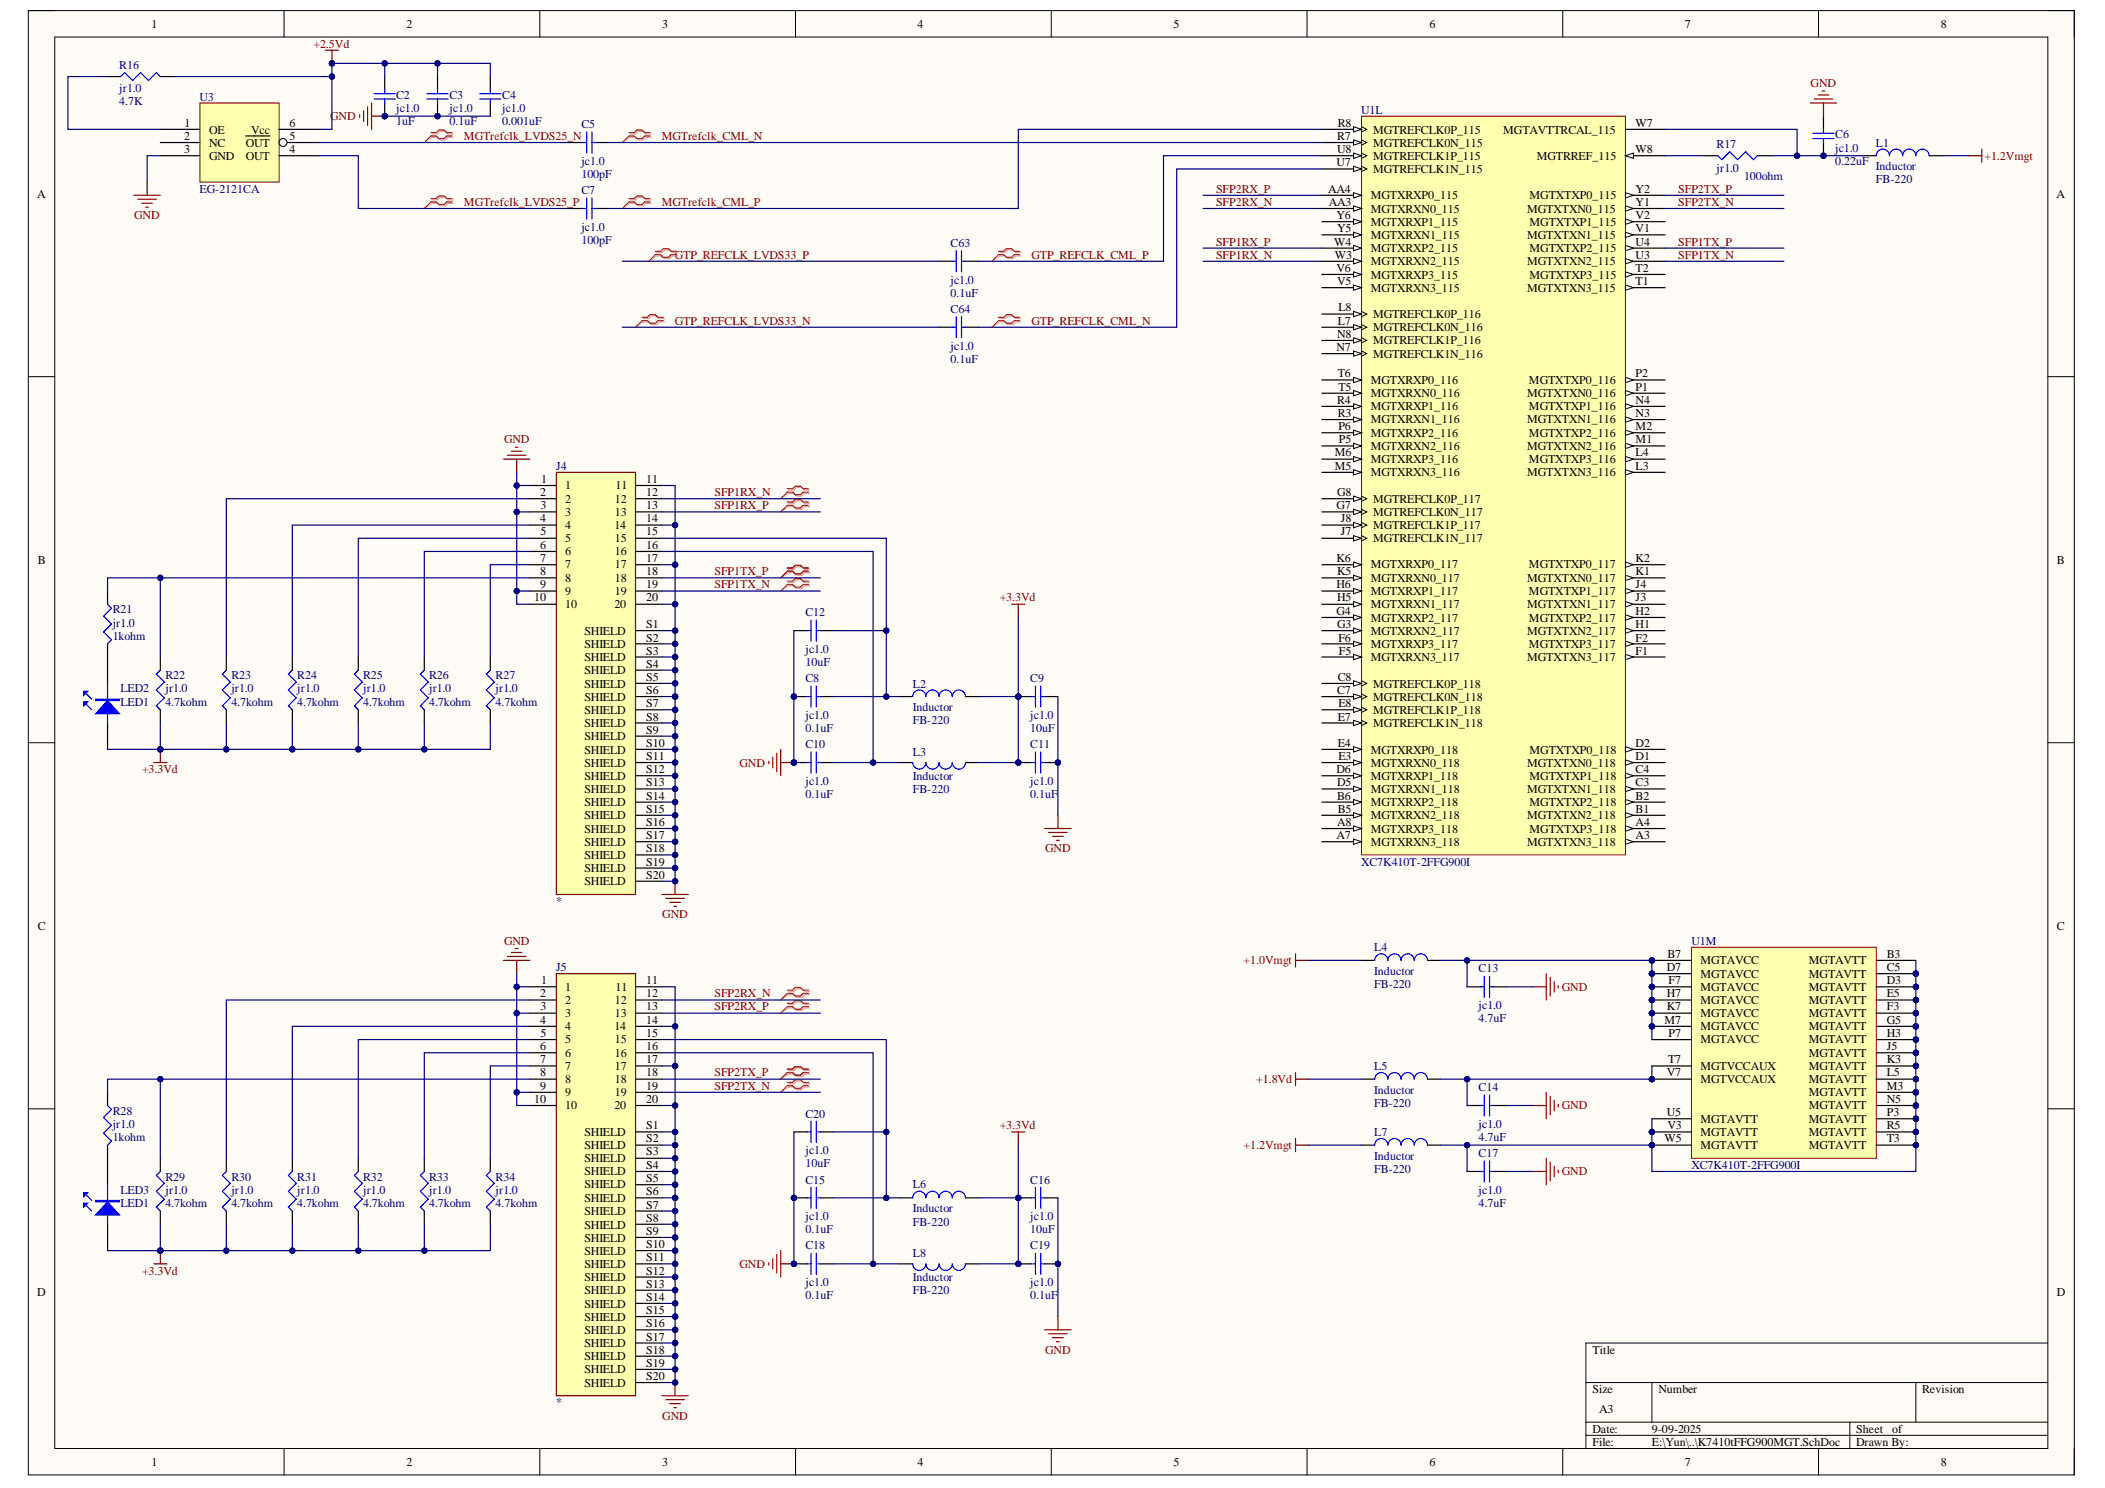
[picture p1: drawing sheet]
<svg xmlns="http://www.w3.org/2000/svg" width="297mm" height="210mm" viewBox="0 0 297 210" stroke-linecap="round" stroke-linejoin="round" font-family="sans-serif">
<defs><g id="words">
<g font-size="1.7">
<text x="21.4" y="3.9">1</text>
<text x="57.3" y="3.9">2</text>
<text x="93.5" y="3.9">3</text>
<text x="129.5" y="3.9">4</text>
<text x="165.6" y="3.9">5</text>
<text x="201.7" y="3.9">6</text>
<text x="237.7" y="3.9">7</text>
<text x="273.9" y="3.9">8</text>
<text x="26" y="17.9">1</text>
<text x="40.8" y="17.9">6</text>
<text x="188.8" y="17.9">R8</text>
<text x="230.8" y="17.9">W7</text>
<text x="26" y="19.8">2</text>
<text x="26" y="21.6">3</text>
<text x="29.5" y="18.8">OE</text>
<text x="29.5" y="20.7">NC</text>
<text x="29.5" y="22.6">GND</text>
<text x="34.7" y="22.6">OUT</text>
<text x="34.7" y="20.7">OUT</text>
<text x="35.4" y="18.8">Vcc</text>
<text x="40.8" y="21.6">4</text>
<text x="40.8" y="19.8">5</text>
<text x="188.6" y="23.5">U7</text>
<text x="188.7" y="19.8">R7</text>
<text x="188.7" y="21.6">U8</text>
<text x="193.8" y="18.8">MGTREFCLK0P_115</text>
<text x="193.8" y="20.7">MGTREFCLK0N_115</text>
<text x="193.8" y="22.6">MGTREFCLK1P_115</text>
<text x="212.1" y="18.8">MGTAVTTRCAL_115</text>
<text x="216.9" y="22.6">MGTRREF_115</text>
<text x="230.8" y="21.6">W8</text>
<text x="5.2" y="27.9">A</text>
<text x="187.4" y="27.2">AA4</text>
<text x="187.5" y="29.1">AA3</text>
<text x="193.4" y="28.1">MGTXRXP0_115</text>
<text x="193.4" y="30">MGTXRXN0_115</text>
<text x="193.8" y="24.4">MGTREFCLK1N_115</text>
<text x="215.5" y="30">MGTXTXN0_115</text>
<text x="215.8" y="28.1">MGTXTXP0_115</text>
<text x="230.8" y="27.2">Y2</text>
<text x="230.8" y="29.1">Y1</text>
<text x="290.2" y="27.9">A</text>
<text x="188.3" y="34.6">W4</text>
<text x="188.6" y="30.9">Y6</text>
<text x="188.7" y="32.8">Y5</text>
<text x="193.4" y="31.9">MGTXRXP1_115</text>
<text x="193.4" y="33.7">MGTXRXN1_115</text>
<text x="193.4" y="35.6">MGTXRXP2_115</text>
<text x="215.5" y="33.7">MGTXTXN1_115</text>
<text x="215.8" y="31.9">MGTXTXP1_115</text>
<text x="215.8" y="35.6">MGTXTXP2_115</text>
<text x="230.8" y="30.9">V2</text>
<text x="230.8" y="32.8">V1</text>
<text x="230.8" y="34.6">U4</text>
<text x="188.3" y="36.5">W3</text>
<text x="188.6" y="38.4">V6</text>
<text x="188.7" y="40.2">V5</text>
<text x="193.4" y="37.4">MGTXRXN2_115</text>
<text x="193.4" y="39.3">MGTXRXP3_115</text>
<text x="193.4" y="41.1">MGTXRXN3_115</text>
<text x="215.5" y="37.4">MGTXTXN2_115</text>
<text x="215.5" y="41.1">MGTXTXN3_115</text>
<text x="215.8" y="39.3">MGTXTXP3_115</text>
<text x="230.8" y="36.5">U3</text>
<text x="230.8" y="38.4">T2</text>
<text x="230.8" y="40.2">T1</text>
<text x="188.7" y="47.7">N8</text>
<text x="188.8" y="45.8">L7</text>
<text x="188.9" y="43.9">L8</text>
<text x="193.8" y="44.9">MGTREFCLK0P_116</text>
<text x="193.8" y="46.7">MGTREFCLK0N_116</text>
<text x="188.6" y="49.5">N7</text>
<text x="188.8" y="53.2">T6</text>
<text x="193.8" y="48.6">MGTREFCLK1P_116</text>
<text x="193.8" y="50.4">MGTREFCLK1N_116</text>
<text x="230.8" y="53.2">P2</text>
<text x="188.7" y="56.9">R4</text>
<text x="188.8" y="58.8">R3</text>
<text x="188.9" y="55.1">T5</text>
<text x="193.4" y="54.2">MGTXRXP0_116</text>
<text x="193.4" y="56">MGTXRXN0_116</text>
<text x="193.4" y="57.9">MGTXRXP1_116</text>
<text x="193.4" y="59.7">MGTXRXN1_116</text>
<text x="215.5" y="56">MGTXTXN0_116</text>
<text x="215.5" y="59.7">MGTXTXN1_116</text>
<text x="215.8" y="54.2">MGTXTXP0_116</text>
<text x="215.8" y="57.9">MGTXTXP1_116</text>
<text x="230.8" y="55.1">P1</text>
<text x="230.8" y="56.9">N4</text>
<text x="230.8" y="58.8">N3</text>
<text x="188.3" y="64.4">M6</text>
<text x="188.9" y="60.7">P6</text>
<text x="188.9" y="62.5">P5</text>
<text x="193.4" y="61.6">MGTXRXP2_116</text>
<text x="193.4" y="63.5">MGTXRXN2_116</text>
<text x="193.4" y="65.3">MGTXRXP3_116</text>
<text x="215.5" y="63.5">MGTXTXN2_116</text>
<text x="215.8" y="61.6">MGTXTXP2_116</text>
<text x="215.8" y="65.3">MGTXTXP3_116</text>
<text x="230.8" y="60.7">M2</text>
<text x="230.8" y="62.5">M1</text>
<text x="230.8" y="64.4">L4</text>
<text x="76.2" y="70">2</text>
<text x="76.3" y="71.8">3</text>
<text x="76.4" y="68.1">1</text>
<text x="79.8" y="69">1</text>
<text x="79.8" y="70.9">2</text>
<text x="86.8" y="70.9">12</text>
<text x="86.9" y="69">11</text>
<text x="91.2" y="68.1">11</text>
<text x="91.2" y="70">12</text>
<text x="91.2" y="71.8">13</text>
<text x="188.3" y="66.2">M5</text>
<text x="188.6" y="71.8">G7</text>
<text x="188.7" y="70">G8</text>
<text x="193.4" y="67.2">MGTXRXN3_116</text>
<text x="193.8" y="70.9">MGTREFCLK0P_117</text>
<text x="215.5" y="67.2">MGTXTXN3_116</text>
<text x="230.8" y="66.2">L3</text>
<text x="76.2" y="73.7">4</text>
<text x="76.2" y="77.4">6</text>
<text x="76.3" y="75.5">5</text>
<text x="79.8" y="72.7">3</text>
<text x="79.8" y="74.6">4</text>
<text x="79.8" y="76.5">5</text>
<text x="86.7" y="74.6">14</text>
<text x="86.8" y="72.7">13</text>
<text x="86.8" y="76.5">15</text>
<text x="91.2" y="73.7">14</text>
<text x="91.2" y="75.5">15</text>
<text x="91.2" y="77.4">16</text>
<text x="189.2" y="75.5">J7</text>
<text x="189.2" y="73.7">J8</text>
<text x="193.8" y="72.7">MGTREFCLK0N_117</text>
<text x="193.8" y="76.5">MGTREFCLK1N_117</text>
<text x="193.8" y="74.6">MGTREFCLK1P_117</text>
<text x="5.3" y="79.5">B</text>
<text x="76.2" y="79.3">7</text>
<text x="76.2" y="81.1">8</text>
<text x="76.2" y="83">9</text>
<text x="79.8" y="78.3">6</text>
<text x="79.8" y="80.2">7</text>
<text x="79.8" y="82">8</text>
<text x="79.8" y="83.9">9</text>
<text x="86.8" y="78.3">16</text>
<text x="86.8" y="80.2">17</text>
<text x="86.8" y="82">18</text>
<text x="86.8" y="83.9">19</text>
<text x="91.2" y="79.3">17</text>
<text x="91.2" y="81.1">18</text>
<text x="91.2" y="83">19</text>
<text x="188.6" y="79.3">K6</text>
<text x="188.6" y="83">H6</text>
<text x="188.7" y="81.1">K5</text>
<text x="193.4" y="80.2">MGTXRXP0_117</text>
<text x="193.4" y="82">MGTXRXN0_117</text>
<text x="193.4" y="83.9">MGTXRXP1_117</text>
<text x="215.5" y="82">MGTXTXN0_117</text>
<text x="215.8" y="80.2">MGTXTXP0_117</text>
<text x="215.8" y="83.9">MGTXTXP1_117</text>
<text x="230.8" y="79.3">K2</text>
<text x="230.8" y="81.1">K1</text>
<text x="230.8" y="83">J4</text>
<text x="290.3" y="79.5">B</text>
<text x="75.4" y="84.8">10</text>
<text x="79.8" y="85.8">10</text>
<text x="82.5" y="89.6">SHIELD</text>
<text x="86.7" y="85.8">20</text>
<text x="91.2" y="84.8">20</text>
<text x="91.2" y="88.6">S1</text>
<text x="188.6" y="86.7">G4</text>
<text x="188.7" y="84.8">H5</text>
<text x="188.7" y="88.6">G3</text>
<text x="193.4" y="85.8">MGTXRXN1_117</text>
<text x="193.4" y="87.7">MGTXRXP2_117</text>
<text x="193.4" y="89.6">MGTXRXN2_117</text>
<text x="215.5" y="85.8">MGTXTXN1_117</text>
<text x="215.5" y="89.6">MGTXTXN2_117</text>
<text x="215.8" y="87.7">MGTXTXP2_117</text>
<text x="230.8" y="84.8">J3</text>
<text x="230.8" y="86.7">H2</text>
<text x="230.8" y="88.6">H1</text>
<text x="82.5" y="91.4">SHIELD</text>
<text x="82.5" y="93.3">SHIELD</text>
<text x="82.5" y="95.1">SHIELD</text>
<text x="91.2" y="90.5">S2</text>
<text x="91.2" y="92.4">S3</text>
<text x="91.2" y="94.2">S4</text>
<text x="188.9" y="90.5">F6</text>
<text x="188.9" y="92.4">F5</text>
<text x="193.4" y="91.4">MGTXRXP3_117</text>
<text x="193.4" y="93.3">MGTXRXN3_117</text>
<text x="215.5" y="93.3">MGTXTXN3_117</text>
<text x="215.8" y="91.4">MGTXTXP3_117</text>
<text x="230.8" y="90.5">F2</text>
<text x="230.8" y="92.4">F1</text>
<text x="82.5" y="97">SHIELD</text>
<text x="82.5" y="98.9">SHIELD</text>
<text x="82.5" y="100.7">SHIELD</text>
<text x="91.2" y="96.1">S5</text>
<text x="91.2" y="97.9">S6</text>
<text x="91.2" y="99.8">S7</text>
<text x="91.2" y="101.6">S8</text>
<text x="188.7" y="97.9">C7</text>
<text x="188.8" y="96.1">C8</text>
<text x="188.8" y="101.6">E7</text>
<text x="188.9" y="99.8">E8</text>
<text x="193.8" y="97">MGTREFCLK0P_118</text>
<text x="193.8" y="98.9">MGTREFCLK0N_118</text>
<text x="193.8" y="100.7">MGTREFCLK1P_118</text>
<text x="82.5" y="102.6">SHIELD</text>
<text x="82.5" y="104.4">SHIELD</text>
<text x="82.5" y="106.3">SHIELD</text>
<text x="91.2" y="103.5">S9</text>
<text x="91.2" y="105.4">S10</text>
<text x="91.2" y="107.2">S11</text>
<text x="188.8" y="105.4">E4</text>
<text x="188.9" y="107.2">E3</text>
<text x="193.4" y="106.3">MGTXRXP0_118</text>
<text x="193.8" y="102.6">MGTREFCLK1N_118</text>
<text x="215.8" y="106.3">MGTXTXP0_118</text>
<text x="230.8" y="105.4">D2</text>
<text x="230.8" y="107.2">D1</text>
<text x="82.5" y="108.2">SHIELD</text>
<text x="82.5" y="110">SHIELD</text>
<text x="82.5" y="111.9">SHIELD</text>
<text x="82.5" y="113.7">SHIELD</text>
<text x="91.2" y="109.1">S12</text>
<text x="91.2" y="110.9">S13</text>
<text x="91.2" y="112.8">S14</text>
<text x="188.6" y="109.1">D6</text>
<text x="188.7" y="110.9">D5</text>
<text x="188.7" y="112.8">B6</text>
<text x="193.4" y="108.2">MGTXRXN0_118</text>
<text x="193.4" y="110">MGTXRXP1_118</text>
<text x="193.4" y="111.9">MGTXRXN1_118</text>
<text x="193.4" y="113.7">MGTXRXP2_118</text>
<text x="215.5" y="108.2">MGTXTXN0_118</text>
<text x="215.5" y="111.9">MGTXTXN1_118</text>
<text x="215.8" y="110">MGTXTXP1_118</text>
<text x="215.8" y="113.7">MGTXTXP2_118</text>
<text x="230.8" y="109.1">C4</text>
<text x="230.8" y="110.9">C3</text>
<text x="230.8" y="112.8">B2</text>
<text x="82.5" y="115.6">SHIELD</text>
<text x="82.5" y="117.4">SHIELD</text>
<text x="82.5" y="119.3">SHIELD</text>
<text x="91.2" y="114.7">S15</text>
<text x="91.2" y="116.5">S16</text>
<text x="91.2" y="118.4">S17</text>
<text x="188.6" y="118.4">A7</text>
<text x="188.7" y="116.5">A8</text>
<text x="188.8" y="114.7">B5</text>
<text x="193.4" y="115.6">MGTXRXN2_118</text>
<text x="193.4" y="117.4">MGTXRXP3_118</text>
<text x="193.4" y="119.3">MGTXRXN3_118</text>
<text x="215.5" y="115.6">MGTXTXN2_118</text>
<text x="215.5" y="119.3">MGTXTXN3_118</text>
<text x="215.8" y="117.4">MGTXTXP3_118</text>
<text x="230.8" y="114.7">B1</text>
<text x="230.8" y="116.5">A4</text>
<text x="230.8" y="118.4">A3</text>
<text x="82.5" y="121.2">SHIELD</text>
<text x="82.5" y="123">SHIELD</text>
<text x="82.5" y="124.9">SHIELD</text>
<text x="91.2" y="120.2">S18</text>
<text x="91.2" y="122.1">S19</text>
<text x="91.2" y="124">S20</text>
<text x="5.3" y="131.1">C</text>
<text x="290.3" y="131.1">C</text>
<text x="235.2" y="137">D7</text>
<text x="235.3" y="135.1">B7</text>
<text x="239.9" y="136">MGTAVCC</text>
<text x="239.9" y="137.9">MGTAVCC</text>
<text x="255.2" y="136">MGTAVTT</text>
<text x="255.2" y="137.9">MGTAVTT</text>
<text x="266.2" y="135.1">B3</text>
<text x="266.2" y="137">C5</text>
<text x="76.2" y="140.7">2</text>
<text x="76.3" y="142.5">3</text>
<text x="76.4" y="138.8">1</text>
<text x="79.8" y="139.8">1</text>
<text x="79.8" y="141.6">2</text>
<text x="79.8" y="143.5">3</text>
<text x="86.8" y="141.6">12</text>
<text x="86.8" y="143.5">13</text>
<text x="86.9" y="139.8">11</text>
<text x="91.2" y="138.8">11</text>
<text x="91.2" y="140.7">12</text>
<text x="91.2" y="142.5">13</text>
<text x="235.2" y="140.7">H7</text>
<text x="235.2" y="142.5">K7</text>
<text x="235.5" y="138.8">F7</text>
<text x="239.9" y="139.8">MGTAVCC</text>
<text x="239.9" y="141.6">MGTAVCC</text>
<text x="239.9" y="143.5">MGTAVCC</text>
<text x="255.2" y="139.8">MGTAVTT</text>
<text x="255.2" y="141.6">MGTAVTT</text>
<text x="255.2" y="143.5">MGTAVTT</text>
<text x="266.2" y="138.8">D3</text>
<text x="266.2" y="140.7">E5</text>
<text x="266.2" y="142.5">F3</text>
<text x="76.2" y="144.4">4</text>
<text x="76.2" y="148.1">6</text>
<text x="76.2" y="150">7</text>
<text x="76.3" y="146.3">5</text>
<text x="79.8" y="145.3">4</text>
<text x="79.8" y="147.2">5</text>
<text x="79.8" y="149">6</text>
<text x="86.7" y="145.3">14</text>
<text x="86.8" y="147.2">15</text>
<text x="86.8" y="149">16</text>
<text x="91.2" y="144.4">14</text>
<text x="91.2" y="146.3">15</text>
<text x="91.2" y="148.1">16</text>
<text x="91.2" y="150">17</text>
<text x="234.9" y="144.4">M7</text>
<text x="235.4" y="150">T7</text>
<text x="235.5" y="146.3">P7</text>
<text x="239.9" y="145.3">MGTAVCC</text>
<text x="239.9" y="147.2">MGTAVCC</text>
<text x="255.2" y="145.3">MGTAVTT</text>
<text x="255.2" y="147.2">MGTAVTT</text>
<text x="255.2" y="149">MGTAVTT</text>
<text x="266.2" y="144.4">G5</text>
<text x="266.2" y="146.3">H3</text>
<text x="266.2" y="148.1">J5</text>
<text x="266.2" y="150">K3</text>
<text x="75.4" y="155.6">10</text>
<text x="76.2" y="151.8">8</text>
<text x="76.2" y="153.7">9</text>
<text x="79.8" y="150.9">7</text>
<text x="79.8" y="152.8">8</text>
<text x="79.8" y="154.6">9</text>
<text x="86.8" y="150.9">17</text>
<text x="86.8" y="152.8">18</text>
<text x="86.8" y="154.6">19</text>
<text x="91.2" y="151.8">18</text>
<text x="91.2" y="153.7">19</text>
<text x="91.2" y="155.6">20</text>
<text x="235.2" y="151.8">V7</text>
<text x="239.9" y="150.9">MGTVCCAUX</text>
<text x="239.9" y="152.8">MGTVCCAUX</text>
<text x="255.2" y="150.9">MGTAVTT</text>
<text x="255.2" y="152.8">MGTAVTT</text>
<text x="255.2" y="154.6">MGTAVTT</text>
<text x="266.2" y="151.8">L5</text>
<text x="266.2" y="153.7">M3</text>
<text x="266.2" y="155.6">N5</text>
<text x="79.8" y="156.5">10</text>
<text x="82.5" y="160.2">SHIELD</text>
<text x="86.7" y="156.5">20</text>
<text x="91.2" y="159.3">S1</text>
<text x="91.2" y="161.1">S2</text>
<text x="234.9" y="161.1">W5</text>
<text x="235.2" y="157.4">U5</text>
<text x="235.3" y="159.3">V3</text>
<text x="239.9" y="158.3">MGTAVTT</text>
<text x="239.9" y="160.2">MGTAVTT</text>
<text x="255.2" y="156.5">MGTAVTT</text>
<text x="255.2" y="158.3">MGTAVTT</text>
<text x="255.2" y="160.2">MGTAVTT</text>
<text x="266.2" y="157.4">P3</text>
<text x="266.2" y="159.3">R5</text>
<text x="266.2" y="161.1">T3</text>
<text x="82.5" y="162.1">SHIELD</text>
<text x="82.5" y="163.9">SHIELD</text>
<text x="82.5" y="165.8">SHIELD</text>
<text x="82.5" y="167.6">SHIELD</text>
<text x="91.2" y="163">S3</text>
<text x="91.2" y="164.9">S4</text>
<text x="91.2" y="166.7">S5</text>
<text x="239.9" y="162.1">MGTAVTT</text>
<text x="255.2" y="162.1">MGTAVTT</text>
<text x="82.5" y="169.5">SHIELD</text>
<text x="82.5" y="171.4">SHIELD</text>
<text x="82.5" y="173.3">SHIELD</text>
<text x="91.2" y="168.6">S6</text>
<text x="91.2" y="170.5">S7</text>
<text x="91.2" y="172.4">S8</text>
<text x="82.5" y="175.2">SHIELD</text>
<text x="82.5" y="177">SHIELD</text>
<text x="82.5" y="178.9">SHIELD</text>
<text x="91.2" y="174.2">S9</text>
<text x="91.2" y="176.1">S10</text>
<text x="91.2" y="177.9">S11</text>
<text x="91.2" y="179.8">S12</text>
<text x="5.2" y="182.8">D</text>
<text x="82.5" y="180.7">SHIELD</text>
<text x="82.5" y="182.6">SHIELD</text>
<text x="82.5" y="184.5">SHIELD</text>
<text x="91.2" y="181.7">S13</text>
<text x="91.2" y="183.5">S14</text>
<text x="91.2" y="185.4">S15</text>
<text x="290.3" y="182.8">D</text>
<text x="82.5" y="186.3">SHIELD</text>
<text x="82.5" y="188.2">SHIELD</text>
<text x="82.5" y="190">SHIELD</text>
<text x="82.5" y="191.9">SHIELD</text>
<text x="91.2" y="187.2">S16</text>
<text x="91.2" y="189.1">S17</text>
<text x="91.2" y="191">S18</text>
<text x="224.7" y="191">Title</text>
<text x="82.5" y="193.7">SHIELD</text>
<text x="82.5" y="195.6">SHIELD</text>
<text x="91.2" y="192.8">S19</text>
<text x="91.2" y="194.7">S20</text>
<text x="224.7" y="196.5">Size</text>
<text x="234" y="196.5">Number</text>
<text x="271.2" y="196.5">Revision</text>
<text x="224.7" y="202.1">Date:</text>
<text x="224.7" y="204">File:</text>
<text x="225.6" y="199.3">A3</text>
<text x="233.1" y="202.1">9-09-2025</text>
<text x="233.1" y="204">E:\Yun\..\K7410tFFG900MGT.SchDoc</text>
<text x="261.9" y="202.1">Sheet</text>
<text x="261.9" y="204">Drawn By:</text>
<text x="267" y="202.1">of</text>
<text x="21.4" y="206.8">1</text>
<text x="57.3" y="206.8">2</text>
<text x="93.5" y="206.8">3</text>
<text x="129.5" y="206.8">4</text>
<text x="165.6" y="206.8">5</text>
<text x="201.7" y="206.8">6</text>
<text x="237.7" y="206.8">7</text>
<text x="273.9" y="206.8">8</text>
</g>
<g font-size="1.7" fill="#000080">
<text x="16.8" y="9.7">R16</text>
<text x="16.8" y="14.9">4.7K</text>
<text x="16.8" y="13">jr1.0</text>
<text x="28.2" y="14.2">U3</text>
<text x="55.9" y="17.7">1uF</text>
<text x="55.9" y="13.9">C2</text>
<text x="55.9" y="15.8">jc1.0</text>
<text x="63.4" y="17.7">0.1uF</text>
<text x="63.4" y="13.9">C3</text>
<text x="63.4" y="15.8">jc1.0</text>
<text x="70.9" y="17.7">0.001uF</text>
<text x="70.9" y="13.9">C4</text>
<text x="70.9" y="15.8">jc1.0</text>
<text x="192.1" y="16.1">U1L</text>
<text x="82" y="18.1">C5</text>
<text x="82" y="23.3">jc1.0</text>
<text x="242.2" y="20.9">R17</text>
<text x="259" y="23.3">0.22uF</text>
<text x="259" y="19.5">C6</text>
<text x="259" y="21.4">jc1.0</text>
<text x="264.7" y="20.7">L1</text>
<text x="264.7" y="24">Inductor</text>
<text x="28.2" y="27.2">EG-2121CA</text>
<text x="82" y="27.4">C7</text>
<text x="82" y="25.2">100pF</text>
<text x="242.2" y="24.2">jr1.0</text>
<text x="246.1" y="25.3">100ohm</text>
<text x="264.7" y="25.9">FB-220</text>
<text x="82" y="34.5">100pF</text>
<text x="82" y="32.6">jc1.0</text>
<text x="134.1" y="34.8">C63</text>
<text x="134.1" y="41.9">0.1uF</text>
<text x="134.1" y="40">jc1.0</text>
<text x="134.1" y="44.1">C64</text>
<text x="134.1" y="51.2">0.1uF</text>
<text x="134.1" y="49.3">jc1.0</text>
<text x="78.5" y="66.2">J4</text>
<text x="15.9" y="86.5">R21</text>
<text x="15.9" y="88.4">jr1.0</text>
<text x="113.7" y="86.9">C12</text>
<text x="15.9" y="90.2">1kohm</text>
<text x="23.3" y="95.8">R22</text>
<text x="32.6" y="95.8">R23</text>
<text x="41.9" y="95.8">R24</text>
<text x="51.3" y="95.8">R25</text>
<text x="60.6" y="95.8">R26</text>
<text x="69.9" y="95.8">R27</text>
<text x="113.7" y="94">10uF</text>
<text x="113.7" y="92.1">jc1.0</text>
<text x="17" y="97.7">LED2</text>
<text x="17" y="99.5">LED1</text>
<text x="23.3" y="99.5">4.7kohm</text>
<text x="23.3" y="97.7">jr1.0</text>
<text x="32.6" y="99.5">4.7kohm</text>
<text x="32.6" y="97.7">jr1.0</text>
<text x="41.9" y="99.5">4.7kohm</text>
<text x="41.9" y="97.7">jr1.0</text>
<text x="51.3" y="99.5">4.7kohm</text>
<text x="51.3" y="97.7">jr1.0</text>
<text x="60.6" y="99.5">4.7kohm</text>
<text x="60.6" y="97.7">jr1.0</text>
<text x="69.9" y="99.5">4.7kohm</text>
<text x="69.9" y="97.7">jr1.0</text>
<text x="113.7" y="96.2">C8</text>
<text x="113.7" y="101.4">jc1.0</text>
<text x="128.8" y="97">L2</text>
<text x="128.8" y="100.3">Inductor</text>
<text x="145.4" y="96.2">C9</text>
<text x="145.4" y="101.4">jc1.0</text>
<text x="113.7" y="103.3">0.1uF</text>
<text x="113.7" y="105.5">C10</text>
<text x="128.8" y="102.2">FB-220</text>
<text x="128.8" y="106.6">L3</text>
<text x="145.4" y="105.5">C11</text>
<text x="145.4" y="103.3">10uF</text>
<text x="113.7" y="112.6">0.1uF</text>
<text x="113.7" y="110.8">jc1.0</text>
<text x="128.8" y="111.9">FB-220</text>
<text x="128.8" y="110">Inductor</text>
<text x="145.4" y="112.6">0.1uF</text>
<text x="145.4" y="110.8">jc1.0</text>
<text x="192.1" y="122.1">XC7K410T-2FFG900I</text>
<text x="78.5" y="127.7">*</text>
<text x="78.5" y="137">J5</text>
<text x="193.9" y="134.2">L4</text>
<text x="193.9" y="137.6">Inductor</text>
<text x="208.6" y="137.1">C13</text>
<text x="238.7" y="133.2">U1M</text>
<text x="193.9" y="139.4">FB-220</text>
<text x="208.6" y="142.4">jc1.0</text>
<text x="208.6" y="144.2">4.7uF</text>
<text x="193.9" y="150.9">L5</text>
<text x="193.9" y="154.3">Inductor</text>
<text x="208.6" y="154">C14</text>
<text x="15.9" y="161">1kohm</text>
<text x="15.9" y="157.2">R28</text>
<text x="15.9" y="159.1">jr1.0</text>
<text x="113.7" y="157.7">C20</text>
<text x="193.9" y="156.1">FB-220</text>
<text x="193.9" y="160.2">L7</text>
<text x="208.6" y="161">4.7uF</text>
<text x="208.6" y="159.1">jc1.0</text>
<text x="23.3" y="166.5">R29</text>
<text x="32.6" y="166.5">R30</text>
<text x="41.9" y="166.5">R31</text>
<text x="51.3" y="166.5">R32</text>
<text x="60.6" y="166.5">R33</text>
<text x="69.9" y="166.5">R34</text>
<text x="113.7" y="167">C15</text>
<text x="113.7" y="164.7">10uF</text>
<text x="113.7" y="162.8">jc1.0</text>
<text x="128.8" y="167.6">L6</text>
<text x="145.4" y="167">C16</text>
<text x="193.9" y="165.4">FB-220</text>
<text x="193.9" y="163.6">Inductor</text>
<text x="208.6" y="163.2">C17</text>
<text x="238.7" y="164.9">XC7K410T-2FFG900I</text>
<text x="17" y="168.4">LED3</text>
<text x="17" y="170.3">LED1</text>
<text x="23.3" y="170.3">4.7kohm</text>
<text x="23.3" y="168.4">jr1.0</text>
<text x="32.6" y="170.3">4.7kohm</text>
<text x="32.6" y="168.4">jr1.0</text>
<text x="41.9" y="170.3">4.7kohm</text>
<text x="41.9" y="168.4">jr1.0</text>
<text x="51.3" y="170.3">4.7kohm</text>
<text x="51.3" y="168.4">jr1.0</text>
<text x="60.6" y="170.3">4.7kohm</text>
<text x="60.6" y="168.4">jr1.0</text>
<text x="69.9" y="170.3">4.7kohm</text>
<text x="69.9" y="168.4">jr1.0</text>
<text x="113.7" y="174">0.1uF</text>
<text x="113.7" y="172.1">jc1.0</text>
<text x="128.8" y="172.9">FB-220</text>
<text x="128.8" y="171">Inductor</text>
<text x="145.4" y="174">10uF</text>
<text x="145.4" y="172.1">jc1.0</text>
<text x="208.6" y="170.3">4.7uF</text>
<text x="208.6" y="168.4">jc1.0</text>
<text x="113.7" y="176.3">C18</text>
<text x="128.8" y="177.4">L8</text>
<text x="145.4" y="176.3">C19</text>
<text x="113.7" y="183.3">0.1uF</text>
<text x="113.7" y="181.4">jc1.0</text>
<text x="128.8" y="182.6">FB-220</text>
<text x="128.8" y="180.7">Inductor</text>
<text x="145.4" y="183.3">0.1uF</text>
<text x="145.4" y="181.4">jc1.0</text>
<text x="78.5" y="198.4">*</text>
</g>
<g font-size="1.7" fill="#800000">
<text x="44.2" y="6.8">+2.5Vd</text>
<text x="46.6" y="17">GND</text>
<text x="255.5" y="12.3">GND</text>
<text x="65.5" y="19.8">MGTrefclk_LVDS25_N</text>
<text x="93.4" y="19.8">MGTrefclk_CML_N</text>
<text x="280" y="22.6">+1.2Vmgt</text>
<text x="65.5" y="29.1">MGTrefclk_LVDS25_P</text>
<text x="93.4" y="29.1">MGTrefclk_CML_P</text>
<text x="171.6" y="27.2">SFP2RX_P</text>
<text x="171.6" y="29.1">SFP2RX_N</text>
<text x="236.8" y="27.2">SFP2TX_P</text>
<text x="236.8" y="29.1">SFP2TX_N</text>
<text x="18.9" y="30.9">GND</text>
<text x="171.6" y="34.6">SFP1RX_P</text>
<text x="236.8" y="34.6">SFP1TX_P</text>
<text x="95.2" y="36.5">GTP_REFCLK_LVDS33_P</text>
<text x="145.6" y="36.5">GTP_REFCLK_CML_P</text>
<text x="171.6" y="36.5">SFP1RX_N</text>
<text x="236.8" y="36.5">SFP1TX_N</text>
<text x="95.2" y="45.8">GTP_REFCLK_LVDS33_N</text>
<text x="145.6" y="45.8">GTP_REFCLK_CML_N</text>
<text x="71.1" y="62.5">GND</text>
<text x="100.8" y="70">SFP1RX_N</text>
<text x="100.8" y="71.8">SFP1RX_P</text>
<text x="100.8" y="81.1">SFP1TX_P</text>
<text x="100.8" y="83">SFP1TX_N</text>
<text x="141.1" y="84.8">+3.3Vd</text>
<text x="20" y="109.1">+3.3Vd</text>
<text x="104.4" y="108.2">GND</text>
<text x="147.5" y="120.2">GND</text>
<text x="93.5" y="129.5">GND</text>
<text x="71.1" y="133.2">GND</text>
<text x="175.5" y="136">+1.0Vmgt</text>
<text x="100.8" y="140.7">SFP2RX_N</text>
<text x="100.8" y="142.5">SFP2RX_P</text>
<text x="220.4" y="139.8">GND</text>
<text x="100.8" y="151.8">SFP2TX_P</text>
<text x="100.8" y="153.7">SFP2TX_N</text>
<text x="177.3" y="152.8">+1.8Vd</text>
<text x="141.1" y="159.3">+3.3Vd</text>
<text x="220.4" y="156.5">GND</text>
<text x="175.5" y="162.1">+1.2Vmgt</text>
<text x="220.4" y="165.8">GND</text>
<text x="20" y="179.8">+3.3Vd</text>
<text x="104.4" y="178.9">GND</text>
<text x="147.5" y="191">GND</text>
<text x="93.5" y="200.3">GND</text>
</g>
</g></defs>
<path d="M4 1.5h288.7v206.6h-288.7z" fill-rule="evenodd" fill="#fffcf8"/>
<path d="M4 1.5h288.7v206.6h-288.7z" fill="none" stroke="#000" stroke-width=".14"/>
<path d="M7.7 5.2h281.3v199.1h-281.3z" fill-rule="evenodd" fill="#fffcf8"/>
<g fill="none" stroke="#000" stroke-width=".14">
<path d="M4 1.5h3.7M7.7 5.2h281.3v199.1h-281.3zM40.1 1.5v3.7M76.2 1.5v3.7M112.3 1.5v3.7M148.3 1.5v3.7M184.4 1.5v3.7M220.5 1.5v3.7M256.6 1.5v3.7M289 1.5h3.7v3.7M4 53.1h3.7M289 53.1h3.7"/>
<path d="M4 104.8h3.7M289 104.8h3.7M4 156.4h3.7M289 156.4h3.7M223.8 195h65.2M233.1 195v5.6M270.3 195v5.6M289 189.4h-65.2v14.9M40.1 204.3v3.8M76.2 204.3v3.8M112.3 204.3v3.8M148.3 204.3v3.8"/>
<path d="M184.4 204.3v3.8M220.5 204.3v3.8M223.8 200.6h65.2M223.8 202.5h65.2M256.6 204.3v3.8M261 200.6v3.7M292.7 204.3v3.8"/>
</g>
<circle cx="233.1" cy="135.5" r=".38" fill="#000080"/>
<circle cx="233.1" cy="135.5" r=".38" fill="none" stroke="#000080" stroke-width=".14"/>
<circle cx="233.1" cy="137.3" r=".38" fill="#000080"/>
<circle cx="233.1" cy="137.3" r=".38" fill="none" stroke="#000080" stroke-width=".14"/>
<circle cx="233.1" cy="139.2" r=".37" fill="#000080"/>
<circle cx="233.1" cy="139.2" r=".37" fill="none" stroke="#000080" stroke-width=".14"/>
<circle cx="233.1" cy="141.1" r=".37" fill="#000080"/>
<circle cx="233.1" cy="141.1" r=".37" fill="none" stroke="#000080" stroke-width=".14"/>
<circle cx="233.1" cy="142.9" r=".37" fill="#000080"/>
<circle cx="233.1" cy="142.9" r=".37" fill="none" stroke="#000080" stroke-width=".14"/>
<circle cx="233.1" cy="144.8" r=".38" fill="#000080"/>
<circle cx="233.1" cy="144.8" r=".38" fill="none" stroke="#000080" stroke-width=".14"/>
<circle cx="270.3" cy="137.3" r=".37" fill="#000080"/>
<circle cx="270.3" cy="137.3" r=".37" fill="none" stroke="#000080" stroke-width=".14"/>
<circle cx="270.3" cy="139.2" r=".37" fill="#000080"/>
<circle cx="270.3" cy="139.2" r=".37" fill="none" stroke="#000080" stroke-width=".14"/>
<circle cx="270.3" cy="141.1" r=".37" fill="#000080"/>
<circle cx="270.3" cy="141.1" r=".37" fill="none" stroke="#000080" stroke-width=".14"/>
<circle cx="270.3" cy="142.9" r=".37" fill="#000080"/>
<circle cx="270.3" cy="142.9" r=".37" fill="none" stroke="#000080" stroke-width=".14"/>
<circle cx="270.3" cy="144.8" r=".37" fill="#000080"/>
<circle cx="270.3" cy="144.8" r=".37" fill="none" stroke="#000080" stroke-width=".14"/>
<circle cx="270.3" cy="146.6" r=".37" fill="#000080"/>
<circle cx="270.3" cy="146.6" r=".37" fill="none" stroke="#000080" stroke-width=".14"/>
<circle cx="270.3" cy="148.5" r=".37" fill="#000080"/>
<circle cx="270.3" cy="148.5" r=".37" fill="none" stroke="#000080" stroke-width=".14"/>
<circle cx="270.3" cy="150.4" r=".37" fill="#000080"/>
<circle cx="270.3" cy="150.4" r=".37" fill="none" stroke="#000080" stroke-width=".14"/>
<circle cx="270.3" cy="152.2" r=".37" fill="#000080"/>
<circle cx="270.3" cy="152.2" r=".37" fill="none" stroke="#000080" stroke-width=".14"/>
<circle cx="270.3" cy="154.1" r=".37" fill="#000080"/>
<circle cx="270.3" cy="154.1" r=".37" fill="none" stroke="#000080" stroke-width=".14"/>
<circle cx="270.3" cy="156" r=".37" fill="#000080"/>
<circle cx="270.3" cy="156" r=".37" fill="none" stroke="#000080" stroke-width=".14"/>
<circle cx="270.3" cy="157.8" r=".37" fill="#000080"/>
<circle cx="270.3" cy="157.8" r=".37" fill="none" stroke="#000080" stroke-width=".14"/>
<circle cx="270.3" cy="159.7" r=".37" fill="#000080"/>
<circle cx="270.3" cy="159.7" r=".37" fill="none" stroke="#000080" stroke-width=".14"/>
<circle cx="270.3" cy="161.5" r=".37" fill="#000080"/>
<circle cx="270.3" cy="161.5" r=".37" fill="none" stroke="#000080" stroke-width=".14"/>
<circle cx="233.1" cy="159.7" r=".37" fill="#000080"/>
<circle cx="233.1" cy="159.7" r=".37" fill="none" stroke="#000080" stroke-width=".14"/>
<circle cx="233.1" cy="161.5" r=".37" fill="#000080"/>
<circle cx="233.1" cy="161.5" r=".37" fill="none" stroke="#000080" stroke-width=".14"/>
<circle cx="233.1" cy="152.2" r=".37" fill="#000080"/>
<circle cx="233.1" cy="152.2" r=".37" fill="none" stroke="#000080" stroke-width=".14"/>
<path d="M238.7 133.6h26.1v29.8h-26.1z" fill-rule="evenodd" fill="#ffffb0"/>
<path d="M238.7 133.6h26.1v29.8h-26.1z" fill="none" stroke="#800000" stroke-width=".14"/>
<path d="M233.1 135.5h5.6" fill="none" stroke="#000" stroke-width=".17"/>
<circle cx="233.1" cy="135.5" r=".38" fill="#000080"/>
<circle cx="233.1" cy="135.5" r=".38" fill="none" stroke="#000080" stroke-width=".14"/>
<path d="M233.1 137.3h5.6" fill="none" stroke="#000" stroke-width=".17"/>
<circle cx="233.1" cy="137.3" r=".38" fill="#000080"/>
<circle cx="233.1" cy="137.3" r=".38" fill="none" stroke="#000080" stroke-width=".14"/>
<path d="M233.1 139.2h5.6" fill="none" stroke="#000" stroke-width=".17"/>
<circle cx="233.1" cy="139.2" r=".37" fill="#000080"/>
<circle cx="233.1" cy="139.2" r=".37" fill="none" stroke="#000080" stroke-width=".14"/>
<path d="M233.1 141.1h5.6" fill="none" stroke="#000" stroke-width=".17"/>
<circle cx="233.1" cy="141.1" r=".37" fill="#000080"/>
<circle cx="233.1" cy="141.1" r=".37" fill="none" stroke="#000080" stroke-width=".14"/>
<path d="M233.1 142.9h5.6" fill="none" stroke="#000" stroke-width=".17"/>
<circle cx="233.1" cy="142.9" r=".37" fill="#000080"/>
<circle cx="233.1" cy="142.9" r=".37" fill="none" stroke="#000080" stroke-width=".14"/>
<path d="M233.1 144.8h5.6" fill="none" stroke="#000" stroke-width=".17"/>
<circle cx="233.1" cy="144.8" r=".38" fill="#000080"/>
<circle cx="233.1" cy="144.8" r=".38" fill="none" stroke="#000080" stroke-width=".14"/>
<path d="M264.8 135.5h5.5M264.8 137.3h5.5M233.1 146.7h5.6" fill="none" stroke="#000" stroke-width=".17"/>
<circle cx="270.3" cy="137.3" r=".37" fill="#000080"/>
<circle cx="270.3" cy="137.3" r=".37" fill="none" stroke="#000080" stroke-width=".14"/>
<path d="M264.8 139.2h5.5" fill="none" stroke="#000" stroke-width=".17"/>
<circle cx="270.3" cy="139.2" r=".37" fill="#000080"/>
<circle cx="270.3" cy="139.2" r=".37" fill="none" stroke="#000080" stroke-width=".14"/>
<path d="M264.8 141.1h5.5" fill="none" stroke="#000" stroke-width=".17"/>
<circle cx="270.3" cy="141.1" r=".37" fill="#000080"/>
<circle cx="270.3" cy="141.1" r=".37" fill="none" stroke="#000080" stroke-width=".14"/>
<path d="M264.8 142.9h5.5" fill="none" stroke="#000" stroke-width=".17"/>
<circle cx="270.3" cy="142.9" r=".37" fill="#000080"/>
<circle cx="270.3" cy="142.9" r=".37" fill="none" stroke="#000080" stroke-width=".14"/>
<path d="M264.8 144.8h5.5" fill="none" stroke="#000" stroke-width=".17"/>
<circle cx="270.3" cy="144.8" r=".37" fill="#000080"/>
<circle cx="270.3" cy="144.8" r=".37" fill="none" stroke="#000080" stroke-width=".14"/>
<path d="M264.8 146.7h5.5" fill="none" stroke="#000" stroke-width=".17"/>
<circle cx="270.3" cy="146.6" r=".37" fill="#000080"/>
<circle cx="270.3" cy="146.6" r=".37" fill="none" stroke="#000080" stroke-width=".14"/>
<path d="M264.8 148.5h5.5" fill="none" stroke="#000" stroke-width=".17"/>
<circle cx="270.3" cy="148.5" r=".37" fill="#000080"/>
<circle cx="270.3" cy="148.5" r=".37" fill="none" stroke="#000080" stroke-width=".14"/>
<path d="M264.8 150.4h5.5" fill="none" stroke="#000" stroke-width=".17"/>
<circle cx="270.3" cy="150.4" r=".37" fill="#000080"/>
<circle cx="270.3" cy="150.4" r=".37" fill="none" stroke="#000080" stroke-width=".14"/>
<path d="M264.8 152.2h5.5" fill="none" stroke="#000" stroke-width=".17"/>
<circle cx="270.3" cy="152.2" r=".37" fill="#000080"/>
<circle cx="270.3" cy="152.2" r=".37" fill="none" stroke="#000080" stroke-width=".14"/>
<path d="M264.8 154.1h5.5" fill="none" stroke="#000" stroke-width=".17"/>
<circle cx="270.3" cy="154.1" r=".37" fill="#000080"/>
<circle cx="270.3" cy="154.1" r=".37" fill="none" stroke="#000080" stroke-width=".14"/>
<path d="M264.8 155.9h5.5" fill="none" stroke="#000" stroke-width=".17"/>
<circle cx="270.3" cy="156" r=".37" fill="#000080"/>
<circle cx="270.3" cy="156" r=".37" fill="none" stroke="#000080" stroke-width=".14"/>
<path d="M264.8 157.8h5.5" fill="none" stroke="#000" stroke-width=".17"/>
<circle cx="270.3" cy="157.8" r=".37" fill="#000080"/>
<circle cx="270.3" cy="157.8" r=".37" fill="none" stroke="#000080" stroke-width=".14"/>
<path d="M264.8 159.7h5.5" fill="none" stroke="#000" stroke-width=".17"/>
<circle cx="270.3" cy="159.7" r=".37" fill="#000080"/>
<circle cx="270.3" cy="159.7" r=".37" fill="none" stroke="#000080" stroke-width=".14"/>
<path d="M264.8 161.5h5.5" fill="none" stroke="#000" stroke-width=".17"/>
<circle cx="270.3" cy="161.5" r=".37" fill="#000080"/>
<circle cx="270.3" cy="161.5" r=".37" fill="none" stroke="#000080" stroke-width=".14"/>
<path d="M233.1 157.8h5.6M233.1 159.7h5.6" fill="none" stroke="#000" stroke-width=".17"/>
<circle cx="233.1" cy="159.7" r=".37" fill="#000080"/>
<circle cx="233.1" cy="159.7" r=".37" fill="none" stroke="#000080" stroke-width=".14"/>
<path d="M233.1 161.5h5.6" fill="none" stroke="#000" stroke-width=".17"/>
<circle cx="233.1" cy="161.5" r=".37" fill="#000080"/>
<circle cx="233.1" cy="161.5" r=".37" fill="none" stroke="#000080" stroke-width=".14"/>
<path d="M233.1 150.4h5.6M233.1 152.2h5.6" fill="none" stroke="#000" stroke-width=".17"/>
<circle cx="233.1" cy="152.2" r=".37" fill="#000080"/>
<circle cx="233.1" cy="152.2" r=".37" fill="none" stroke="#000080" stroke-width=".14"/>
<path d="M192.1 16.4h37.3v104.2h-37.3z" fill-rule="evenodd" fill="#ffffb0"/>
<path d="M192.1 16.4h37.3v104.2h-37.3z" fill="none" stroke="#800000" stroke-width=".14"/>
<path d="M186.5 18.2h5.6" fill="none" stroke="#000" stroke-width=".17"/>
<path d="M191 17.9l1.1 .3-1.1 .4z" fill="#f8fcff"/>
<path d="M191 17.9l1.1 .3-1.1 .4zM192.1 17.9l.8 .3-.8 .4" fill="none" stroke="#000" stroke-width=".14"/>
<path d="M186.5 20.1h5.6" fill="none" stroke="#000" stroke-width=".17"/>
<path d="M191 19.7l1.1 .4-1.1 .4z" fill="#f8fcff"/>
<path d="M191 19.7l1.1 .4-1.1 .4zM192.1 19.7l.8 .4-.8 .4" fill="none" stroke="#000" stroke-width=".14"/>
<path d="M186.5 22h5.6" fill="none" stroke="#000" stroke-width=".17"/>
<path d="M191 21.6l1.1 .4-1.1 .3z" fill="#f8fcff"/>
<path d="M191 21.6l1.1 .4-1.1 .3zM192.1 21.6l.8 .4-.8 .3" fill="none" stroke="#000" stroke-width=".14"/>
<path d="M186.5 23.8h5.6" fill="none" stroke="#000" stroke-width=".17"/>
<path d="M191 23.5l1.1 .3-1.1 .4z" fill="#f8fcff"/>
<path d="M191 23.5l1.1 .3-1.1 .4zM192.1 23.5l.8 .3-.8 .4" fill="none" stroke="#000" stroke-width=".14"/>
<path d="M229.4 18.2h5.6M229.4 22h5.6" fill="none" stroke="#000" stroke-width=".17"/>
<path d="M229.4 22l1.1-.4v.7z" fill="#f8fcff"/>
<path d="M229.4 22l1.1-.4v.7z" fill="none" stroke="#000" stroke-width=".14"/>
<path d="M186.5 27.6h5.6" fill="none" stroke="#000" stroke-width=".17"/>
<path d="M191 27.2l1.1 .4-1.1 .3z" fill="#f8fcff"/>
<path d="M191 27.2l1.1 .4-1.1 .3z" fill="none" stroke="#000" stroke-width=".14"/>
<path d="M186.5 29.4h5.6" fill="none" stroke="#000" stroke-width=".17"/>
<path d="M191 29l1.1 .4-1.1 .4z" fill="#f8fcff"/>
<path d="M191 29l1.1 .4-1.1 .4z" fill="none" stroke="#000" stroke-width=".14"/>
<path d="M186.5 31.3h5.6" fill="none" stroke="#000" stroke-width=".17"/>
<path d="M191 30.9l1.1 .4-1.1 .4z" fill="#f8fcff"/>
<path d="M191 30.9l1.1 .4-1.1 .4z" fill="none" stroke="#000" stroke-width=".14"/>
<path d="M186.5 33.1h5.6" fill="none" stroke="#000" stroke-width=".17"/>
<path d="M191 32.8l1.1 .3-1.1 .4z" fill="#f8fcff"/>
<path d="M191 32.8l1.1 .3-1.1 .4z" fill="none" stroke="#000" stroke-width=".14"/>
<path d="M186.5 35h5.6" fill="none" stroke="#000" stroke-width=".17"/>
<path d="M191 34.6l1.1 .4-1.1 .4z" fill="#f8fcff"/>
<path d="M191 34.6l1.1 .4-1.1 .4z" fill="none" stroke="#000" stroke-width=".14"/>
<path d="M186.5 36.9h5.6" fill="none" stroke="#000" stroke-width=".17"/>
<path d="M191 36.5l1.1 .4-1.1 .3z" fill="#f8fcff"/>
<path d="M191 36.5l1.1 .4-1.1 .3z" fill="none" stroke="#000" stroke-width=".14"/>
<path d="M186.5 38.7h5.6" fill="none" stroke="#000" stroke-width=".17"/>
<path d="M191 38.3l1.1 .4-1.1 .4z" fill="#f8fcff"/>
<path d="M191 38.3l1.1 .4-1.1 .4z" fill="none" stroke="#000" stroke-width=".14"/>
<path d="M186.5 40.6h5.6" fill="none" stroke="#000" stroke-width=".17"/>
<path d="M191 40.2l1.1 .4-1.1 .3z" fill="#f8fcff"/>
<path d="M191 40.2l1.1 .4-1.1 .3z" fill="none" stroke="#000" stroke-width=".14"/>
<path d="M229.4 27.6h5.6" fill="none" stroke="#000" stroke-width=".17"/>
<path d="M229.4 27.2l1.1 .4-1.1 .3z" fill="#f8fcff"/>
<path d="M229.4 27.2l1.1 .4-1.1 .3z" fill="none" stroke="#000" stroke-width=".14"/>
<path d="M229.4 29.4h5.6" fill="none" stroke="#000" stroke-width=".17"/>
<path d="M229.4 29l1.1 .4-1.1 .4z" fill="#f8fcff"/>
<path d="M229.4 29l1.1 .4-1.1 .4z" fill="none" stroke="#000" stroke-width=".14"/>
<path d="M229.4 31.3h5.6" fill="none" stroke="#000" stroke-width=".17"/>
<path d="M229.4 30.9l1.1 .4-1.1 .4z" fill="#f8fcff"/>
<path d="M229.4 30.9l1.1 .4-1.1 .4z" fill="none" stroke="#000" stroke-width=".14"/>
<path d="M229.4 33.1h5.6" fill="none" stroke="#000" stroke-width=".17"/>
<path d="M229.4 32.8l1.1 .3-1.1 .4z" fill="#f8fcff"/>
<path d="M229.4 32.8l1.1 .3-1.1 .4z" fill="none" stroke="#000" stroke-width=".14"/>
<path d="M229.4 35h5.6" fill="none" stroke="#000" stroke-width=".17"/>
<path d="M229.4 34.6l1.1 .4-1.1 .4z" fill="#f8fcff"/>
<path d="M229.4 34.6l1.1 .4-1.1 .4z" fill="none" stroke="#000" stroke-width=".14"/>
<path d="M229.4 36.9h5.6" fill="none" stroke="#000" stroke-width=".17"/>
<path d="M229.4 36.5l1.1 .4-1.1 .3z" fill="#f8fcff"/>
<path d="M229.4 36.5l1.1 .4-1.1 .3z" fill="none" stroke="#000" stroke-width=".14"/>
<path d="M229.4 38.7h5.6" fill="none" stroke="#000" stroke-width=".17"/>
<path d="M229.4 38.3l1.1 .4-1.1 .4z" fill="#f8fcff"/>
<path d="M229.4 38.3l1.1 .4-1.1 .4z" fill="none" stroke="#000" stroke-width=".14"/>
<path d="M229.4 40.6h5.6" fill="none" stroke="#000" stroke-width=".17"/>
<path d="M229.4 40.2l1.1 .4-1.1 .3z" fill="#f8fcff"/>
<path d="M229.4 40.2l1.1 .4-1.1 .3z" fill="none" stroke="#000" stroke-width=".14"/>
<path d="M186.5 44.3h5.6" fill="none" stroke="#000" stroke-width=".17"/>
<path d="M191 43.9l1.1 .4-1.1 .4z" fill="#f8fcff"/>
<path d="M191 43.9l1.1 .4-1.1 .4zM192.1 43.9l.8 .4-.8 .4" fill="none" stroke="#000" stroke-width=".14"/>
<path d="M186.5 46.2h5.6" fill="none" stroke="#000" stroke-width=".17"/>
<path d="M191 45.8l1.1 .4-1.1 .3z" fill="#f8fcff"/>
<path d="M191 45.8l1.1 .4-1.1 .3zM192.1 45.8l.8 .4-.8 .3" fill="none" stroke="#000" stroke-width=".14"/>
<path d="M186.5 48h5.6" fill="none" stroke="#000" stroke-width=".17"/>
<path d="M191 47.7l1.1 .3-1.1 .4z" fill="#f8fcff"/>
<path d="M191 47.7l1.1 .3-1.1 .4zM192.1 47.7l.8 .3-.8 .4" fill="none" stroke="#000" stroke-width=".14"/>
<path d="M186.5 49.9h5.6" fill="none" stroke="#000" stroke-width=".17"/>
<path d="M191 49.5l1.1 .4-1.1 .4z" fill="#f8fcff"/>
<path d="M191 49.5l1.1 .4-1.1 .4zM192.1 49.5l.8 .4-.8 .4" fill="none" stroke="#000" stroke-width=".14"/>
<path d="M186.5 53.6h5.6" fill="none" stroke="#000" stroke-width=".17"/>
<path d="M191 53.2l1.1 .4-1.1 .4z" fill="#f8fcff"/>
<path d="M191 53.2l1.1 .4-1.1 .4z" fill="none" stroke="#000" stroke-width=".14"/>
<path d="M186.5 55.5h5.6" fill="none" stroke="#000" stroke-width=".17"/>
<path d="M191 55.1l1.1 .4-1.1 .3z" fill="#f8fcff"/>
<path d="M191 55.1l1.1 .4-1.1 .3z" fill="none" stroke="#000" stroke-width=".14"/>
<path d="M186.5 57.3h5.6" fill="none" stroke="#000" stroke-width=".17"/>
<path d="M191 57l1.1 .3-1.1 .4z" fill="#f8fcff"/>
<path d="M191 57l1.1 .3-1.1 .4z" fill="none" stroke="#000" stroke-width=".14"/>
<path d="M186.5 59.2h5.6" fill="none" stroke="#000" stroke-width=".17"/>
<path d="M191 58.8l1.1 .4-1.1 .4z" fill="#f8fcff"/>
<path d="M191 58.8l1.1 .4-1.1 .4z" fill="none" stroke="#000" stroke-width=".14"/>
<path d="M186.5 61h5.6" fill="none" stroke="#000" stroke-width=".17"/>
<path d="M191 60.7l1.1 .3-1.1 .4z" fill="#f8fcff"/>
<path d="M191 60.7l1.1 .3-1.1 .4z" fill="none" stroke="#000" stroke-width=".14"/>
<path d="M186.5 62.9h5.6" fill="none" stroke="#000" stroke-width=".17"/>
<path d="M191 62.5l1.1 .4-1.1 .4z" fill="#f8fcff"/>
<path d="M191 62.5l1.1 .4-1.1 .4z" fill="none" stroke="#000" stroke-width=".14"/>
<path d="M186.5 64.8h5.6" fill="none" stroke="#000" stroke-width=".17"/>
<path d="M191 64.4l1.1 .4-1.1 .3z" fill="#f8fcff"/>
<path d="M191 64.4l1.1 .4-1.1 .3z" fill="none" stroke="#000" stroke-width=".14"/>
<path d="M186.5 66.6h5.6" fill="none" stroke="#000" stroke-width=".17"/>
<path d="M191 66.3l1.1 .3-1.1 .4z" fill="#f8fcff"/>
<path d="M191 66.3l1.1 .3-1.1 .4z" fill="none" stroke="#000" stroke-width=".14"/>
<path d="M229.4 53.6h5.6" fill="none" stroke="#000" stroke-width=".17"/>
<path d="M229.4 53.2l1.1 .4-1.1 .4z" fill="#f8fcff"/>
<path d="M229.4 53.2l1.1 .4-1.1 .4z" fill="none" stroke="#000" stroke-width=".14"/>
<path d="M229.4 55.5h5.6" fill="none" stroke="#000" stroke-width=".17"/>
<path d="M229.4 55.1l1.1 .4-1.1 .3z" fill="#f8fcff"/>
<path d="M229.4 55.1l1.1 .4-1.1 .3z" fill="none" stroke="#000" stroke-width=".14"/>
<path d="M229.4 57.3h5.6" fill="none" stroke="#000" stroke-width=".17"/>
<path d="M229.4 57l1.1 .3-1.1 .4z" fill="#f8fcff"/>
<path d="M229.4 57l1.1 .3-1.1 .4z" fill="none" stroke="#000" stroke-width=".14"/>
<path d="M229.4 59.2h5.6" fill="none" stroke="#000" stroke-width=".17"/>
<path d="M229.4 58.8l1.1 .4-1.1 .4z" fill="#f8fcff"/>
<path d="M229.4 58.8l1.1 .4-1.1 .4z" fill="none" stroke="#000" stroke-width=".14"/>
<path d="M229.4 61h5.6" fill="none" stroke="#000" stroke-width=".17"/>
<path d="M229.4 60.7l1.1 .3-1.1 .4z" fill="#f8fcff"/>
<path d="M229.4 60.7l1.1 .3-1.1 .4z" fill="none" stroke="#000" stroke-width=".14"/>
<path d="M229.4 62.9h5.6" fill="none" stroke="#000" stroke-width=".17"/>
<path d="M229.4 62.5l1.1 .4-1.1 .4z" fill="#f8fcff"/>
<path d="M229.4 62.5l1.1 .4-1.1 .4z" fill="none" stroke="#000" stroke-width=".14"/>
<path d="M229.4 64.8h5.6" fill="none" stroke="#000" stroke-width=".17"/>
<path d="M229.4 64.4l1.1 .4-1.1 .3z" fill="#f8fcff"/>
<path d="M229.4 64.4l1.1 .4-1.1 .3z" fill="none" stroke="#000" stroke-width=".14"/>
<path d="M229.4 66.6h5.6" fill="none" stroke="#000" stroke-width=".17"/>
<path d="M229.4 66.3l1.1 .3-1.1 .4z" fill="#f8fcff"/>
<path d="M229.4 66.3l1.1 .3-1.1 .4z" fill="none" stroke="#000" stroke-width=".14"/>
<path d="M186.5 70.4h5.6" fill="none" stroke="#000" stroke-width=".17"/>
<path d="M191 70l1.1 .4-1.1 .3z" fill="#f8fcff"/>
<path d="M191 70l1.1 .4-1.1 .3zM192.1 70l.8 .4-.8 .3" fill="none" stroke="#000" stroke-width=".14"/>
<path d="M186.5 72.2h5.6" fill="none" stroke="#000" stroke-width=".17"/>
<path d="M191 71.8l1.1 .4-1.1 .4z" fill="#f8fcff"/>
<path d="M191 71.8l1.1 .4-1.1 .4zM192.1 71.8l.8 .4-.8 .4" fill="none" stroke="#000" stroke-width=".14"/>
<path d="M186.5 75.9h5.6" fill="none" stroke="#000" stroke-width=".17"/>
<path d="M191 75.6l1.1 .3-1.1 .4z" fill="#f8fcff"/>
<path d="M191 75.6l1.1 .3-1.1 .4zM192.1 75.6l.8 .3-.8 .4" fill="none" stroke="#000" stroke-width=".14"/>
<path d="M186.5 74.1h5.6" fill="none" stroke="#000" stroke-width=".17"/>
<path d="M191 73.7l1.1 .4-1.1 .3z" fill="#f8fcff"/>
<path d="M191 73.7l1.1 .4-1.1 .3zM192.1 73.7l.8 .4-.8 .3" fill="none" stroke="#000" stroke-width=".14"/>
<path d="M186.5 79.7h5.6" fill="none" stroke="#000" stroke-width=".17"/>
<path d="M191 79.3l1.1 .4-1.1 .3z" fill="#f8fcff"/>
<path d="M191 79.3l1.1 .4-1.1 .3z" fill="none" stroke="#000" stroke-width=".14"/>
<path d="M186.5 81.5h5.6" fill="none" stroke="#000" stroke-width=".17"/>
<path d="M191 81.1l1.1 .4-1.1 .4z" fill="#f8fcff"/>
<path d="M191 81.1l1.1 .4-1.1 .4z" fill="none" stroke="#000" stroke-width=".14"/>
<path d="M186.5 83.4h5.6" fill="none" stroke="#000" stroke-width=".17"/>
<path d="M191 83l1.1 .4-1.1 .4z" fill="#f8fcff"/>
<path d="M191 83l1.1 .4-1.1 .4z" fill="none" stroke="#000" stroke-width=".14"/>
<path d="M186.5 85.2h5.6" fill="none" stroke="#000" stroke-width=".17"/>
<path d="M191 84.9l1.1 .3-1.1 .4z" fill="#f8fcff"/>
<path d="M191 84.9l1.1 .3-1.1 .4z" fill="none" stroke="#000" stroke-width=".14"/>
<path d="M186.5 87.1h5.6" fill="none" stroke="#000" stroke-width=".17"/>
<path d="M191 86.7l1.1 .4-1.1 .4z" fill="#f8fcff"/>
<path d="M191 86.7l1.1 .4-1.1 .4z" fill="none" stroke="#000" stroke-width=".14"/>
<path d="M186.5 89h5.6" fill="none" stroke="#000" stroke-width=".17"/>
<path d="M191 88.6l1.1 .4-1.1 .3z" fill="#f8fcff"/>
<path d="M191 88.6l1.1 .4-1.1 .3z" fill="none" stroke="#000" stroke-width=".14"/>
<path d="M186.5 90.8h5.6" fill="none" stroke="#000" stroke-width=".17"/>
<path d="M191 90.5l1.1 .3-1.1 .4z" fill="#f8fcff"/>
<path d="M191 90.5l1.1 .3-1.1 .4z" fill="none" stroke="#000" stroke-width=".14"/>
<path d="M186.5 92.7h5.6" fill="none" stroke="#000" stroke-width=".17"/>
<path d="M191 92.3l1.1 .4-1.1 .4z" fill="#f8fcff"/>
<path d="M191 92.3l1.1 .4-1.1 .4z" fill="none" stroke="#000" stroke-width=".14"/>
<path d="M229.4 79.7h5.6" fill="none" stroke="#000" stroke-width=".17"/>
<path d="M229.4 79.3l1.1 .4-1.1 .3z" fill="#f8fcff"/>
<path d="M229.4 79.3l1.1 .4-1.1 .3z" fill="none" stroke="#000" stroke-width=".14"/>
<path d="M229.4 81.5h5.6" fill="none" stroke="#000" stroke-width=".17"/>
<path d="M229.4 81.1l1.1 .4-1.1 .4z" fill="#f8fcff"/>
<path d="M229.4 81.1l1.1 .4-1.1 .4z" fill="none" stroke="#000" stroke-width=".14"/>
<path d="M229.4 83.4h5.6" fill="none" stroke="#000" stroke-width=".17"/>
<path d="M229.4 83l1.1 .4-1.1 .4z" fill="#f8fcff"/>
<path d="M229.4 83l1.1 .4-1.1 .4z" fill="none" stroke="#000" stroke-width=".14"/>
<path d="M229.4 85.2h5.6" fill="none" stroke="#000" stroke-width=".17"/>
<path d="M229.4 84.9l1.1 .3-1.1 .4z" fill="#f8fcff"/>
<path d="M229.4 84.9l1.1 .3-1.1 .4z" fill="none" stroke="#000" stroke-width=".14"/>
<path d="M229.4 87.1h5.6" fill="none" stroke="#000" stroke-width=".17"/>
<path d="M229.4 86.7l1.1 .4-1.1 .4z" fill="#f8fcff"/>
<path d="M229.4 86.7l1.1 .4-1.1 .4z" fill="none" stroke="#000" stroke-width=".14"/>
<path d="M229.4 89h5.6" fill="none" stroke="#000" stroke-width=".17"/>
<path d="M229.4 88.6l1.1 .4-1.1 .3z" fill="#f8fcff"/>
<path d="M229.4 88.6l1.1 .4-1.1 .3z" fill="none" stroke="#000" stroke-width=".14"/>
<path d="M229.4 90.8h5.6" fill="none" stroke="#000" stroke-width=".17"/>
<path d="M229.4 90.5l1.1 .3-1.1 .4z" fill="#f8fcff"/>
<path d="M229.4 90.5l1.1 .3-1.1 .4z" fill="none" stroke="#000" stroke-width=".14"/>
<path d="M229.4 92.7h5.6" fill="none" stroke="#000" stroke-width=".17"/>
<path d="M229.4 92.3l1.1 .4-1.1 .4z" fill="#f8fcff"/>
<path d="M229.4 92.3l1.1 .4-1.1 .4z" fill="none" stroke="#000" stroke-width=".14"/>
<path d="M186.5 96.4h5.6" fill="none" stroke="#000" stroke-width=".17"/>
<path d="M191 96l1.1 .4-1.1 .4z" fill="#f8fcff"/>
<path d="M191 96l1.1 .4-1.1 .4zM192.1 96l.8 .4-.8 .4" fill="none" stroke="#000" stroke-width=".14"/>
<path d="M186.5 98.3h5.6" fill="none" stroke="#000" stroke-width=".17"/>
<path d="M191 97.9l1.1 .4-1.1 .3z" fill="#f8fcff"/>
<path d="M191 97.9l1.1 .4-1.1 .3zM192.1 97.9l.8 .4-.8 .3" fill="none" stroke="#000" stroke-width=".14"/>
<path d="M186.5 102h5.6" fill="none" stroke="#000" stroke-width=".17"/>
<path d="M191 101.6l1.1 .4-1.1 .4z" fill="#f8fcff"/>
<path d="M191 101.6l1.1 .4-1.1 .4zM192.1 101.6l.8 .4-.8 .4" fill="none" stroke="#000" stroke-width=".14"/>
<path d="M186.5 100.1h5.6" fill="none" stroke="#000" stroke-width=".17"/>
<path d="M191 99.8l1.1 .3-1.1 .4z" fill="#f8fcff"/>
<path d="M191 99.8l1.1 .3-1.1 .4zM192.1 99.8l.8 .3-.8 .4" fill="none" stroke="#000" stroke-width=".14"/>
<path d="M186.5 105.7h5.6" fill="none" stroke="#000" stroke-width=".17"/>
<path d="M191 105.3l1.1 .4-1.1 .4z" fill="#f8fcff"/>
<path d="M191 105.3l1.1 .4-1.1 .4z" fill="none" stroke="#000" stroke-width=".14"/>
<path d="M186.5 107.6h5.6" fill="none" stroke="#000" stroke-width=".17"/>
<path d="M191 107.2l1.1 .4-1.1 .3z" fill="#f8fcff"/>
<path d="M191 107.2l1.1 .4-1.1 .3z" fill="none" stroke="#000" stroke-width=".14"/>
<path d="M186.5 109.4h5.6" fill="none" stroke="#000" stroke-width=".17"/>
<path d="M191 109.1l1.1 .3-1.1 .4z" fill="#f8fcff"/>
<path d="M191 109.1l1.1 .3-1.1 .4z" fill="none" stroke="#000" stroke-width=".14"/>
<path d="M186.5 111.3h5.6" fill="none" stroke="#000" stroke-width=".17"/>
<path d="M191 110.9l1.1 .4-1.1 .4z" fill="#f8fcff"/>
<path d="M191 110.9l1.1 .4-1.1 .4z" fill="none" stroke="#000" stroke-width=".14"/>
<path d="M186.5 113.1h5.6" fill="none" stroke="#000" stroke-width=".17"/>
<path d="M191 112.8l1.1 .3-1.1 .4z" fill="#f8fcff"/>
<path d="M191 112.8l1.1 .3-1.1 .4z" fill="none" stroke="#000" stroke-width=".14"/>
<path d="M186.5 115h5.6" fill="none" stroke="#000" stroke-width=".17"/>
<path d="M191 114.6l1.1 .4-1.1 .4z" fill="#f8fcff"/>
<path d="M191 114.6l1.1 .4-1.1 .4z" fill="none" stroke="#000" stroke-width=".14"/>
<path d="M186.5 116.9h5.6" fill="none" stroke="#000" stroke-width=".17"/>
<path d="M191 116.5l1.1 .4-1.1 .3z" fill="#f8fcff"/>
<path d="M191 116.5l1.1 .4-1.1 .3z" fill="none" stroke="#000" stroke-width=".14"/>
<path d="M186.5 118.7h5.6" fill="none" stroke="#000" stroke-width=".17"/>
<path d="M191 118.4l1.1 .3-1.1 .4z" fill="#f8fcff"/>
<path d="M191 118.4l1.1 .3-1.1 .4z" fill="none" stroke="#000" stroke-width=".14"/>
<path d="M229.4 105.7h5.6" fill="none" stroke="#000" stroke-width=".17"/>
<path d="M229.4 105.3l1.1 .4-1.1 .4z" fill="#f8fcff"/>
<path d="M229.4 105.3l1.1 .4-1.1 .4z" fill="none" stroke="#000" stroke-width=".14"/>
<path d="M229.4 107.6h5.6" fill="none" stroke="#000" stroke-width=".17"/>
<path d="M229.4 107.2l1.1 .4-1.1 .3z" fill="#f8fcff"/>
<path d="M229.4 107.2l1.1 .4-1.1 .3z" fill="none" stroke="#000" stroke-width=".14"/>
<path d="M229.4 109.4h5.6" fill="none" stroke="#000" stroke-width=".17"/>
<path d="M229.4 109.1l1.1 .3-1.1 .4z" fill="#f8fcff"/>
<path d="M229.4 109.1l1.1 .3-1.1 .4z" fill="none" stroke="#000" stroke-width=".14"/>
<path d="M229.4 111.3h5.6" fill="none" stroke="#000" stroke-width=".17"/>
<path d="M229.4 110.9l1.1 .4-1.1 .4z" fill="#f8fcff"/>
<path d="M229.4 110.9l1.1 .4-1.1 .4z" fill="none" stroke="#000" stroke-width=".14"/>
<path d="M229.4 113.1h5.6" fill="none" stroke="#000" stroke-width=".17"/>
<path d="M229.4 112.8l1.1 .3-1.1 .4z" fill="#f8fcff"/>
<path d="M229.4 112.8l1.1 .3-1.1 .4z" fill="none" stroke="#000" stroke-width=".14"/>
<path d="M229.4 115h5.6" fill="none" stroke="#000" stroke-width=".17"/>
<path d="M229.4 114.6l1.1 .4-1.1 .4z" fill="#f8fcff"/>
<path d="M229.4 114.6l1.1 .4-1.1 .4z" fill="none" stroke="#000" stroke-width=".14"/>
<path d="M229.4 116.9h5.6" fill="none" stroke="#000" stroke-width=".17"/>
<path d="M229.4 116.5l1.1 .4-1.1 .3z" fill="#f8fcff"/>
<path d="M229.4 116.5l1.1 .4-1.1 .3z" fill="none" stroke="#000" stroke-width=".14"/>
<path d="M229.4 118.7h5.6" fill="none" stroke="#000" stroke-width=".17"/>
<path d="M229.4 118.4l1.1 .3-1.1 .4z" fill="#f8fcff"/>
<path d="M229.4 118.4l1.1 .3-1.1 .4z" fill="none" stroke="#000" stroke-width=".14"/>
<path d="M80.4 29.4h1.8M80.4 20.1h1.8M84.1 29.4h1.8M84.1 20.1h1.8M240.5 22h1.9M248 22h1.9" fill="none" stroke="#000" stroke-width=".17"/>
<path d="M82.8 18.6v3M83.5 18.6v3M82.2 29.4h.6M82.2 20.1h.6M82.8 27.9v3M83.5 27.9v3M83.5 29.4h.6M83.5 20.1h.6M242.4 22l.6 .5 1.1-1.1 1.1 1.1 1.1-1.1 1.1 1.1 .6-.5" fill="none" stroke="#00f" stroke-width=".17"/>
<path d="M45.9 7.1h1.9M46.8 7.1v1.8" fill="none" stroke="#800000" stroke-width=".17"/>
<circle cx="46.8" cy="8.9" r=".37" fill="#000080"/>
<circle cx="46.8" cy="8.9" r=".37" fill="none" stroke="#000080" stroke-width=".14"/>
<path d="M15.2 10.8h1.8M22.6 10.8h1.9" fill="none" stroke="#000" stroke-width=".17"/>
<path d="M17 10.8l.6-.6 1.1 1.2 1.1-1.2 1.1 1.2 1.2-1.2 .5 .6" fill="none" stroke="#00f" stroke-width=".17"/>
<path d="M18.9 27.5h3.7M19.5 28.1h2.6M20 28.7h1.5M20.6 29.2h.3M20.8 25.7v1.8" fill="none" stroke="#800000" stroke-width=".17"/>
<circle cx="54.3" cy="16.4" r=".37" fill="#000080"/>
<circle cx="54.3" cy="16.4" r=".37" fill="none" stroke="#000080" stroke-width=".14"/>
<path d="M54.3 14.5v1.9" fill="none" stroke="#000" stroke-width=".17"/>
<circle cx="54.3" cy="16.4" r=".37" fill="#000080"/>
<circle cx="54.3" cy="16.4" r=".37" fill="none" stroke="#000080" stroke-width=".14"/>
<path d="M54.3 10.8v1.9" fill="none" stroke="#000" stroke-width=".17"/>
<path d="M52.8 13.2h3M52.8 14h3M54.3 12.7v.5M54.3 14v.5" fill="none" stroke="#00f" stroke-width=".17"/>
<circle cx="61.7" cy="16.4" r=".37" fill="#000080"/>
<circle cx="61.7" cy="16.4" r=".37" fill="none" stroke="#000080" stroke-width=".14"/>
<path d="M61.7 14.5v1.9" fill="none" stroke="#000" stroke-width=".17"/>
<circle cx="61.7" cy="16.4" r=".37" fill="#000080"/>
<circle cx="61.7" cy="16.4" r=".37" fill="none" stroke="#000080" stroke-width=".14"/>
<path d="M61.7 10.8v1.9M69.2 10.8v1.9M69.2 14.5v1.9" fill="none" stroke="#000" stroke-width=".17"/>
<path d="M60.2 13.2h3M60.2 14h3M61.7 12.7v.5M61.7 14v.5M67.7 13.2h3M67.7 14h3M69.2 12.7v.5M69.2 14v.5" fill="none" stroke="#00f" stroke-width=".17"/>
<path d="M50.8 16.2v.4M51.3 15.6v1.5M51.9 15.1v2.6M52.4 14.5v3.7M52.4 16.4h1.9" fill="none" stroke="#800000" stroke-width=".17"/>
<circle cx="54.3" cy="16.4" r=".37" fill="#000080"/>
<circle cx="54.3" cy="16.4" r=".37" fill="none" stroke="#000080" stroke-width=".14"/>
<path d="M61 18.9h.7l.4-.4h.8l.3 .4h.8M61 19.4h.7l.4 .3h.8l.3-.3h.8M88.9 18.9h.8l.4-.4h.7l.4 .4h.7M88.9 19.4h.8l.4 .3h.7l.4-.3h.7M61 28.2h.7l.4-.4h.8l.3 .4h.8M61 28.7h.7l.4 .3h.8l.3-.3h.8M88.9 28.2h.8l.4-.4h.7l.4 .4h.7M88.9 28.7h.8l.4 .3h.7l.4-.3h.7" fill="none" stroke="#d0a19e" stroke-width=".17"/>
<path d="M61 19.4l-1.1 .7M88.9 19.4l-1.1 .7M61 28.7l-1.1 .7M88.9 28.7l-1.1 .7" fill="none" stroke="#d0a19e" stroke-width=".14"/>
<path d="M60.8 18.7h.7l.4-.4h.8l.3 .4h.8M60.8 19.2h.7l.4 .3h.8l.3-.3h.8M88.7 18.7h.8l.4-.4h.7l.4 .4h.7M88.7 19.2h.8l.4 .3h.7l.4-.3h.7M60.8 28h.7l.4-.4h.8l.3 .4h.8M60.8 28.5h.7l.4 .4h.8l.3-.4h.8M88.7 28h.8l.4-.4h.7l.4 .4h.7M88.7 28.5h.8l.4 .4h.7l.4-.4h.7" fill="none" stroke="#f00" stroke-width=".17"/>
<path d="M60.8 19.2l-.9 .9M88.7 19.2l-.9 .9M60.8 28.5l-.9 .9M88.7 28.5l-.9 .9" fill="none" stroke="#f00" stroke-width=".14"/>
<g fill="none" stroke="#000" stroke-width=".17">
<path d="M262.9 22h1.9M272.2 22h1.9M192.1 135.5h1.9M201.4 135.5h1.9M207 139.2h1.9M210.8 139.2h1.8M192.1 152.2h1.9M201.4 152.2h1.9M207 155.9h1.9M210.8 155.9h1.8M192.1 161.5h1.9M201.4 161.5h1.9"/>
<path d="M207 165.3h1.9M210.8 165.3h1.8"/>
</g>
<g fill="none" stroke="#00f" stroke-width=".17">
<path d="M264.8 22a.93 .93 0 0 1 .9-1 .93 .93 0 0 1 .9 1 .93 .93 0 0 1 1-1 .93 .93 0 0 1 .9 1 .93 .93 0 0 1 .9-1 .93 .93 0 0 1 .9 1 .94 .94 0 0 1 1-1 .94 .94 0 0 1 .9 1M194 135.5a.93 .93 0 0 1 .9-1 .93 .93 0 0 1 .9 1 .93 .93 0 0 1 1-1 .93 .93 0 0 1 .9 1 .93 .93 0 0 1 .9-1 .93 .93 0 0 1 1 1 .94 .94 0 0 1 .9-1 .94 .94 0 0 1 .9 1M208.9 139.2h.5M209.4 137.7v3M210.2 137.7v3M210.2 139.2h.6M194 152.2a.93 .93 0 0 1 .9-.9 .93 .93 0 0 1 .9 .9 .93 .93 0 0 1 1-.9 .93 .93 0 0 1 .9 .9 .93 .93 0 0 1 .9-.9 .93 .93 0 0 1 1 .9 .94 .94 0 0 1 .9-.9 .94 .94 0 0 1 .9 .9M208.9 155.9h.5M209.4 154.5v2.9M210.2 154.5v2.9M210.2 155.9h.6M194 161.5a.93 .93 0 0 1 .9-.9 .93 .93 0 0 1 .9 .9 .93 .93 0 0 1 1-.9 .93 .93 0 0 1 .9 .9 .93 .93 0 0 1 .9-.9 .93 .93 0 0 1 1 .9 .94 .94 0 0 1 .9-.9 .94 .94 0 0 1 .9 .9"/>
<path d="M208.9 165.3h.5M209.4 163.8v2.9M210.2 163.8v2.9M210.2 165.3h.6"/>
</g>
<g fill="none" stroke="#800000" stroke-width=".17">
<path d="M277.8 22h1.9M279.7 21v1.9M182.8 134.5v1.9M182.8 135.5h1.9M216.3 139.2h1.9M218.2 137.3v3.8M218.8 137.9v2.6M219.3 138.5v1.4M219.9 139v.4M182.8 151.3v1.9M182.8 152.2h1.9M216.3 155.9h1.9"/>
<path d="M218.2 154.1v3.7M218.8 154.6v2.7M219.3 155.2v1.5M219.9 155.8v.3M182.8 160.6v1.9M182.8 161.5h1.9M216.3 165.3h1.9M218.2 163.4v3.7M218.8 164v2.6M219.3 164.5v1.5M219.9 165.1v.3"/>
</g>
<circle cx="257.3" cy="22" r=".37" fill="#000080"/>
<circle cx="257.3" cy="22" r=".37" fill="none" stroke="#000080" stroke-width=".14"/>
<path d="M257.3 16.4v1.8M257.3 20.1v1.9" fill="none" stroke="#000" stroke-width=".17"/>
<circle cx="257.3" cy="22" r=".37" fill="#000080"/>
<circle cx="257.3" cy="22" r=".37" fill="none" stroke="#000080" stroke-width=".14"/>
<path d="M255.8 19.5h3M255.8 18.8h3M257.3 18.2v.6M257.3 19.5v.6" fill="none" stroke="#00f" stroke-width=".17"/>
<path d="M255.4 14.5h3.8M256 14h2.6M256.6 13.4h1.5M257.1 12.8h.4M257.3 14.5v1.9" fill="none" stroke="#800000" stroke-width=".17"/>
<path d="M78.5 66.6h11.2v59.6h-11.2z" fill-rule="evenodd" fill="#ffffb0"/>
<path d="M78.5 66.6h11.2v59.6h-11.2z" fill="none" stroke="#800000" stroke-width=".17"/>
<g fill="none" stroke="#000" stroke-width=".17">
<path d="M74.8 68.5h3.7M74.8 70.4h3.7M74.8 72.2h3.7M74.8 74.1h3.7M74.8 75.9h3.7M74.8 77.8h3.7M74.8 79.7h3.7M89.7 68.5h3.7M89.7 70.4h3.7M89.7 72.2h3.7M89.7 74.1h3.7M89.7 75.9h3.7"/>
<path d="M89.7 77.8h3.7M89.7 79.7h3.7M15.2 83.4v1.8M15.2 90.8v5.6M22.6 92.7v1.8M31.9 92.7v1.8M41.3 92.7v1.8M50.6 92.7v1.8M59.9 92.7v1.8M69.2 92.7v1.8M74.8 81.5h3.7M74.8 83.4h3.7"/>
<path d="M74.8 85.2h3.7M89.7 81.5h3.7M89.7 83.4h3.7M89.7 85.2h3.7M89.7 89h3.7M89.7 90.8h3.7M89.7 92.7h3.7M89.7 94.5h3.7M89.7 96.4h3.7M89.7 98.3h3.7M15.2 102v3.7M22.6 100.1v1.9"/>
<path d="M31.9 100.1v1.9M41.3 100.1v1.9M50.6 100.1v1.9M59.9 100.1v1.9M69.2 100.1v1.9M89.7 100.1h3.7M89.7 102h3.7M89.7 103.8h3.7M89.7 105.7h3.7M89.7 107.6h3.7M89.7 109.4h3.7M89.7 111.3h3.7"/>
<path d="M89.7 113.1h3.7M89.7 115h3.7M89.7 116.9h3.7M89.7 118.7h3.7M89.7 120.6h3.7M89.7 122.5h3.7M89.7 124.3h3.7"/>
</g>
<path d="M12.2 97.9l.7 .7M12.2 99.4l.7 .7M15.2 85.2l.5 .6-1.1 1.1 1.1 1.1-1.1 1.1 1.1 1.2-.5 .5M15.2 96.4v5.6M22.6 94.5l-.5 .6 1.1 1.1-1.1 1.1 1.1 1.1-1.1 1.2 .5 .5M31.9 94.5l-.5 .6 1.1 1.1-1.1 1.1 1.1 1.1-1.1 1.2 .5 .5M41.3 94.5l-.6 .6 1.1 1.1-1.1 1.1 1.1 1.1-1.1 1.2 .6 .5M50.6 94.5l-.6 .6 1.1 1.1-1.1 1.1 1.1 1.1-1.1 1.2 .6 .5M59.9 94.5l-.6 .6 1.1 1.1-1.1 1.1 1.1 1.1-1.1 1.2 .6 .5M69.2 94.5l-.6 .6 1.1 1.1-1.1 1.1 1.1 1.1-1.1 1.2 .6 .5" fill="none" stroke="#00f" stroke-width=".17"/>
<path d="M15.2 98.8l1.7 1.9h-3.4z" fill="#00f"/>
<path d="M13.5 98.6h3.4v.2h-3.4zM15.2 98.8l1.7 1.9h-3.4z" fill="none" stroke="#00f" stroke-width=".17"/>
<path d="M13.5 98.7h3.4" fill="none" stroke="#00f" stroke-width=".18"/>
<path d="M11.8 97.5h.6l-.6 .6z" fill="#00f"/>
<path d="M11.8 97.5h.6l-.6 .6z" fill="none" stroke="#00f" stroke-width=".17"/>
<path d="M11.8 99h.6l-.6 .6z" fill="#00f"/>
<path d="M11.8 99h.6l-.6 .6z" fill="none" stroke="#00f" stroke-width=".17"/>
<path d="M21.7 107.6h1.9M22.6 105.7v1.9" fill="none" stroke="#800000" stroke-width=".17"/>
<circle cx="22.6" cy="105.7" r=".37" fill="#000080"/>
<circle cx="22.6" cy="105.7" r=".37" fill="none" stroke="#000080" stroke-width=".14"/>
<path d="M71 64.8h3.8M71.6 64.2h2.6M72.2 63.6h1.5M72.7 63.1h.4M72.9 64.8v1.8" fill="none" stroke="#800000" stroke-width=".17"/>
<path d="M126.9 98.3h1.9M136.2 98.3h1.9M126.9 107.6h1.9M136.2 107.6h1.9" fill="none" stroke="#000" stroke-width=".17"/>
<path d="M128.8 98.3a.93 .93 0 0 1 .9-1 .93 .93 0 0 1 1 1 .93 .93 0 0 1 .9-1 .93 .93 0 0 1 .9 1 .93 .93 0 0 1 .9-1 .93 .93 0 0 1 1 1 .93 .93 0 0 1 .9-1 .93 .93 0 0 1 .9 1M128.8 107.6a.93 .93 0 0 0 .9 .9 .93 .93 0 0 0 1-.9 .93 .93 0 0 0 .9 .9 .93 .93 0 0 0 .9-.9 .93 .93 0 0 0 .9 .9 .93 .93 0 0 0 1-.9 .93 .93 0 0 0 .9 .9 .93 .93 0 0 0 .9-.9" fill="none" stroke="#00f" stroke-width=".17"/>
<circle cx="112" cy="98.3" r=".37" fill="#000080"/>
<circle cx="112" cy="98.3" r=".37" fill="none" stroke="#000080" stroke-width=".14"/>
<path d="M112 98.3h1.9" fill="none" stroke="#000" stroke-width=".17"/>
<circle cx="112" cy="98.3" r=".37" fill="#000080"/>
<circle cx="112" cy="98.3" r=".37" fill="none" stroke="#000080" stroke-width=".14"/>
<path d="M115.8 98.3h1.8" fill="none" stroke="#000" stroke-width=".17"/>
<path d="M113.9 98.3h.5M114.4 96.8v3M115.2 96.8v3M115.2 98.3h.6" fill="none" stroke="#00f" stroke-width=".17"/>
<circle cx="112" cy="107.6" r=".37" fill="#000080"/>
<circle cx="112" cy="107.6" r=".37" fill="none" stroke="#000080" stroke-width=".14"/>
<path d="M112 107.6h1.9" fill="none" stroke="#000" stroke-width=".17"/>
<circle cx="112" cy="107.6" r=".37" fill="#000080"/>
<circle cx="112" cy="107.6" r=".37" fill="none" stroke="#000080" stroke-width=".14"/>
<path d="M112 89h1.9M115.8 89h1.8M115.8 107.6h1.8" fill="none" stroke="#000" stroke-width=".17"/>
<path d="M113.9 89h.5M114.4 87.5v2.9M115.2 87.5v2.9M115.2 89h.6M113.9 107.6h.5M114.4 106.1v3M115.2 106.1v3M115.2 107.6h.6" fill="none" stroke="#00f" stroke-width=".17"/>
<circle cx="149.3" cy="107.6" r=".37" fill="#000080"/>
<circle cx="149.3" cy="107.6" r=".37" fill="none" stroke="#000080" stroke-width=".14"/>
<circle cx="143.7" cy="107.6" r=".37" fill="#000080"/>
<circle cx="143.7" cy="107.6" r=".37" fill="none" stroke="#000080" stroke-width=".14"/>
<path d="M147.4 107.6h1.9" fill="none" stroke="#000" stroke-width=".17"/>
<circle cx="149.3" cy="107.6" r=".37" fill="#000080"/>
<circle cx="149.3" cy="107.6" r=".37" fill="none" stroke="#000080" stroke-width=".14"/>
<path d="M143.7 107.6h1.9" fill="none" stroke="#000" stroke-width=".17"/>
<circle cx="143.7" cy="107.6" r=".37" fill="#000080"/>
<circle cx="143.7" cy="107.6" r=".37" fill="none" stroke="#000080" stroke-width=".14"/>
<path d="M145.6 107.6h.5M146.1 106.1v3M146.9 106.1v3M146.9 107.6h.5" fill="none" stroke="#00f" stroke-width=".17"/>
<circle cx="143.7" cy="98.3" r=".37" fill="#000080"/>
<circle cx="143.7" cy="98.3" r=".37" fill="none" stroke="#000080" stroke-width=".14"/>
<path d="M143.7 98.3h1.9M147.4 98.3h1.9" fill="none" stroke="#000" stroke-width=".17"/>
<circle cx="143.7" cy="98.3" r=".37" fill="#000080"/>
<circle cx="143.7" cy="98.3" r=".37" fill="none" stroke="#000080" stroke-width=".14"/>
<path d="M145.6 98.3h.5M146.1 96.8v3M146.9 96.8v3M146.9 98.3h.5" fill="none" stroke="#00f" stroke-width=".17"/>
<path d="M142.8 85.2h1.8M143.7 85.2v1.9M108.5 107.4v.4M109 106.8v1.5M109.6 106.3v2.6M110.2 105.7v3.7M110.2 107.6h1.8" fill="none" stroke="#800000" stroke-width=".17"/>
<circle cx="112" cy="107.6" r=".37" fill="#000080"/>
<circle cx="112" cy="107.6" r=".37" fill="none" stroke="#000080" stroke-width=".14"/>
<path d="M93.4 126.2h3.7M94 126.7h2.6M94.5 127.3h1.5M95.1 127.9h.3M95.3 124.3v1.9" fill="none" stroke="#800000" stroke-width=".17"/>
<circle cx="95.3" cy="124.3" r=".37" fill="#000080"/>
<circle cx="95.3" cy="124.3" r=".37" fill="none" stroke="#000080" stroke-width=".14"/>
<path d="M147.4 116.9h3.7M148 117.4h2.6M148.5 118h1.5M149.1 118.5h.4M149.3 115v1.9" fill="none" stroke="#800000" stroke-width=".17"/>
<path d="M78.5 137.3h11.2v59.6h-11.2z" fill-rule="evenodd" fill="#ffffb0"/>
<path d="M78.5 137.3h11.2v59.6h-11.2z" fill="none" stroke="#800000" stroke-width=".17"/>
<g fill="none" stroke="#000" stroke-width=".17">
<path d="M74.8 139.2h3.7M89.7 139.2h3.7M15.2 154.1v1.8M74.8 141.1h3.7M74.8 142.9h3.7M74.8 144.8h3.7M74.8 146.6h3.7M74.8 148.5h3.7M74.8 150.4h3.7M74.8 152.2h3.7M74.8 154.1h3.7M74.8 155.9h3.7"/>
<path d="M89.7 141.1h3.7M89.7 142.9h3.7M89.7 144.8h3.7M89.7 146.6h3.7M89.7 148.5h3.7M89.7 150.4h3.7M89.7 152.2h3.7M89.7 154.1h3.7M89.7 155.9h3.7M89.7 159.7h3.7M15.2 161.5v5.6M15.2 172.7v3.7"/>
<path d="M22.6 163.4v1.9M22.6 170.8v1.9M31.9 163.4v1.9M31.9 170.8v1.9M41.3 163.4v1.9M41.3 170.8v1.9M50.6 163.4v1.9M50.6 170.8v1.9M59.9 163.4v1.9M59.9 170.8v1.9M69.2 163.4v1.9M69.2 170.8v1.9"/>
<path d="M89.7 161.5h3.7M89.7 163.4h3.7M89.7 165.3h3.7M89.7 167.1h3.7M89.7 169h3.7M89.7 170.8h3.7M89.7 172.7h3.7M89.7 174.6h3.7M89.7 176.4h3.7M89.7 178.3h3.7M89.7 180.1h3.7M89.7 182h3.7"/>
<path d="M89.7 183.9h3.7M89.7 185.7h3.7M89.7 187.6h3.7M89.7 189.4h3.7M89.7 191.3h3.7M89.7 193.2h3.7M89.7 195h3.7"/>
</g>
<path d="M15.2 155.9l.5 .6-1.1 1.1 1.1 1.1-1.1 1.2 1.1 1.1-.5 .5M12.2 168.6l.7 .7M12.2 170.1l.7 .7M15.2 167.1v5.6M22.6 165.3l-.5 .5 1.1 1.1-1.1 1.1 1.1 1.2-1.1 1.1 .5 .5M31.9 165.3l-.5 .5 1.1 1.1-1.1 1.1 1.1 1.2-1.1 1.1 .5 .5M41.3 165.3l-.6 .5 1.1 1.1-1.1 1.1 1.1 1.2-1.1 1.1 .6 .5M50.6 165.3l-.6 .5 1.1 1.1-1.1 1.1 1.1 1.2-1.1 1.1 .6 .5M59.9 165.3l-.6 .5 1.1 1.1-1.1 1.1 1.1 1.2-1.1 1.1 .6 .5M69.2 165.3l-.6 .5 1.1 1.1-1.1 1.1 1.1 1.2-1.1 1.1 .6 .5" fill="none" stroke="#00f" stroke-width=".17"/>
<path d="M15.2 169.5l1.7 1.9h-3.4z" fill="#00f"/>
<path d="M13.5 169.3h3.4v.2h-3.4zM15.2 169.5l1.7 1.9h-3.4z" fill="none" stroke="#00f" stroke-width=".17"/>
<path d="M13.5 169.4h3.4" fill="none" stroke="#00f" stroke-width=".19"/>
<path d="M11.8 168.2h.6l-.6 .6z" fill="#00f"/>
<path d="M11.8 168.2h.6l-.6 .6z" fill="none" stroke="#00f" stroke-width=".17"/>
<path d="M11.8 169.7h.6l-.6 .6z" fill="#00f"/>
<path d="M11.8 169.7h.6l-.6 .6z" fill="none" stroke="#00f" stroke-width=".17"/>
<path d="M21.7 178.3h1.9M22.6 176.4v1.9" fill="none" stroke="#800000" stroke-width=".17"/>
<circle cx="22.6" cy="176.4" r=".37" fill="#000080"/>
<circle cx="22.6" cy="176.4" r=".37" fill="none" stroke="#000080" stroke-width=".14"/>
<path d="M71 135.5h3.8M71.6 134.9h2.6M72.2 134.4h1.5M72.7 133.8h.4M72.9 135.5v1.8" fill="none" stroke="#800000" stroke-width=".17"/>
<path d="M126.9 169h1.9M126.9 178.3h1.9M136.2 169h1.9M136.2 178.3h1.9" fill="none" stroke="#000" stroke-width=".17"/>
<path d="M128.8 169a.93 .93 0 0 1 .9-1 .93 .93 0 0 1 1 1 .93 .93 0 0 1 .9-1 .93 .93 0 0 1 .9 1 .93 .93 0 0 1 .9-1 .93 .93 0 0 1 1 1 .93 .93 0 0 1 .9-1 .93 .93 0 0 1 .9 1M128.8 178.3a.93 .93 0 0 0 .9 .9 .93 .93 0 0 0 1-.9 .93 .93 0 0 0 .9 .9 .93 .93 0 0 0 .9-.9 .93 .93 0 0 0 .9 .9 .93 .93 0 0 0 1-.9 .93 .93 0 0 0 .9 .9 .93 .93 0 0 0 .9-.9" fill="none" stroke="#00f" stroke-width=".17"/>
<circle cx="112" cy="169" r=".37" fill="#000080"/>
<circle cx="112" cy="169" r=".37" fill="none" stroke="#000080" stroke-width=".14"/>
<path d="M112 169h1.9" fill="none" stroke="#000" stroke-width=".17"/>
<circle cx="112" cy="169" r=".37" fill="#000080"/>
<circle cx="112" cy="169" r=".37" fill="none" stroke="#000080" stroke-width=".14"/>
<path d="M115.8 169h1.8" fill="none" stroke="#000" stroke-width=".17"/>
<path d="M113.9 169h.5M114.4 167.5v3M115.2 167.5v3M115.2 169h.6" fill="none" stroke="#00f" stroke-width=".17"/>
<circle cx="112" cy="178.3" r=".37" fill="#000080"/>
<circle cx="112" cy="178.3" r=".37" fill="none" stroke="#000080" stroke-width=".14"/>
<path d="M112 178.3h1.9" fill="none" stroke="#000" stroke-width=".17"/>
<circle cx="112" cy="178.3" r=".37" fill="#000080"/>
<circle cx="112" cy="178.3" r=".37" fill="none" stroke="#000080" stroke-width=".14"/>
<path d="M112 159.7h1.9M115.8 159.7h1.8M115.8 178.3h1.8" fill="none" stroke="#000" stroke-width=".17"/>
<path d="M113.9 159.7h.5M114.4 158.2v3M115.2 158.2v3M115.2 159.7h.6M113.9 178.3h.6M114.5 176.8v3M115.2 176.8v3M115.2 178.3h.6" fill="none" stroke="#00f" stroke-width=".17"/>
<circle cx="149.3" cy="178.3" r=".38" fill="#000080"/>
<circle cx="149.3" cy="178.3" r=".38" fill="none" stroke="#000080" stroke-width=".14"/>
<circle cx="143.7" cy="178.3" r=".37" fill="#000080"/>
<circle cx="143.7" cy="178.3" r=".37" fill="none" stroke="#000080" stroke-width=".14"/>
<path d="M147.4 178.3h1.9" fill="none" stroke="#000" stroke-width=".17"/>
<circle cx="149.3" cy="178.3" r=".38" fill="#000080"/>
<circle cx="149.3" cy="178.3" r=".38" fill="none" stroke="#000080" stroke-width=".14"/>
<path d="M143.7 178.3h1.9" fill="none" stroke="#000" stroke-width=".17"/>
<circle cx="143.7" cy="178.3" r=".37" fill="#000080"/>
<circle cx="143.7" cy="178.3" r=".37" fill="none" stroke="#000080" stroke-width=".14"/>
<path d="M145.6 178.3h.5M146.1 176.8v3M146.9 176.8v3M146.9 178.3h.5" fill="none" stroke="#00f" stroke-width=".17"/>
<circle cx="143.7" cy="169" r=".37" fill="#000080"/>
<circle cx="143.7" cy="169" r=".37" fill="none" stroke="#000080" stroke-width=".14"/>
<path d="M143.7 169h1.9M147.4 169h1.9" fill="none" stroke="#000" stroke-width=".17"/>
<circle cx="143.7" cy="169" r=".37" fill="#000080"/>
<circle cx="143.7" cy="169" r=".37" fill="none" stroke="#000080" stroke-width=".14"/>
<path d="M145.6 169h.5M146.1 167.5v3M146.9 167.5v3M146.9 169h.5" fill="none" stroke="#00f" stroke-width=".17"/>
<path d="M108.5 178.1v.4M109 177.5v1.5M109.6 177v2.6M110.2 176.4v3.7M110.2 178.3h1.8" fill="none" stroke="#800000" stroke-width=".17"/>
<circle cx="112" cy="178.3" r=".37" fill="#000080"/>
<circle cx="112" cy="178.3" r=".37" fill="none" stroke="#000080" stroke-width=".14"/>
<path d="M93.4 196.9h3.7M94 197.4h2.6M94.5 198h1.5M95.1 198.6h.4M95.3 195v1.9" fill="none" stroke="#800000" stroke-width=".17"/>
<circle cx="95.3" cy="195" r=".37" fill="#000080"/>
<circle cx="95.3" cy="195" r=".37" fill="none" stroke="#000080" stroke-width=".14"/>
<path d="M142.8 159.7h1.8M143.7 159.7v1.8M147.4 187.6h3.7M148 188.1h2.6M148.5 188.7h1.5M149.1 189.3h.4M149.3 185.7v1.9" fill="none" stroke="#800000" stroke-width=".17"/>
<g fill="none" stroke="#d0a19e" stroke-width=".17">
<path d="M111.3 69.1h.7l.4-.3h.7l.4 .3h.8M111.3 69.6h.7l.4 .4h.7l.4-.4h.8M111.3 71h.7l.4-.4h.7l.4 .4h.8M111.3 71.5h.7l.4 .3h.7l.4-.3h.8M111.3 80.3h.7l.4-.4h.7l.4 .4h.8M111.3 80.8h.7l.4 .3h.7l.4-.3h.8M111.3 82.2h.7l.4-.4h.7l.4 .4h.8M111.3 82.6h.7l.4 .4h.7l.4-.4h.8M111.3 139.9h.7l.4-.4h.7l.4 .4h.8M111.3 140.3h.7l.4 .4h.7l.4-.4h.8M111.3 141.7h.7l.4-.4h.7l.4 .4h.8M111.3 142.2h.7l.4 .3h.7l.4-.3h.8"/>
<path d="M111.3 151h.7l.4-.4h.7l.4 .4h.8M111.3 151.5h.7l.4 .4h.7l.4-.4h.8M111.3 152.9h.7l.4-.4h.7l.4 .4h.8M111.3 153.3h.7l.4 .4h.7l.4-.4h.8"/>
</g>
<path d="M111.3 69.6l-1.1 .8M111.3 71.5l-1.1 .7M111.3 80.8l-1.1 .7M111.3 82.6l-1.1 .8M111.3 140.3l-1.1 .8M111.3 142.2l-1.1 .7M111.3 151.5l-1.1 .7M111.3 153.3l-1.1 .8" fill="none" stroke="#d0a19e" stroke-width=".14"/>
<g fill="none" stroke="#f00" stroke-width=".17">
<path d="M111.1 69h.7l.4-.4h.8l.3 .4h.8M111.1 69.4h.7l.4 .4h.8l.3-.4h.8M111.1 70.8h.7l.4-.4h.8l.3 .4h.8M111.1 71.3h.7l.4 .3h.8l.3-.3h.8M111.1 80.1h.7l.4-.4h.8l.3 .4h.8M111.1 80.6h.7l.4 .4h.8l.3-.4h.8M111.1 82h.7l.4-.4h.8l.3 .4h.8M111.1 82.4h.7l.4 .4h.8l.3-.4h.8M111.1 139.7h.7l.4-.4h.8l.3 .4h.8M111.1 140.1h.7l.4 .4h.8l.3-.4h.8M111.1 141.5h.7l.4-.3h.8l.3 .3h.8M111.1 142h.7l.4 .4h.8l.3-.4h.8"/>
<path d="M111.1 150.8h.7l.4-.3h.8l.3 .3h.8M111.1 151.3h.7l.4 .4h.8l.3-.4h.8M111.1 152.7h.7l.4-.4h.8l.3 .4h.8M111.1 153.2h.7l.4 .3h.8l.3-.3h.8"/>
</g>
<path d="M111.1 69.4l-.9 1M111.1 71.3l-.9 .9M111.1 80.6l-.9 .9M111.1 82.4l-.9 1M111.1 140.1l-.9 1M111.1 142l-.9 .9M111.1 151.3l-.9 .9M111.1 153.2l-.9 .9" fill="none" stroke="#f00" stroke-width=".14"/>
<path d="M28.2 14.5h11.2v11.2h-11.2z" fill-rule="evenodd" fill="#ffffb0"/>
<path d="M28.2 14.5h11.2v11.2h-11.2z" fill="none" stroke="#800000" stroke-width=".14"/>
<path d="M22.6 18.2h5.6M22.6 20.1h5.6M22.6 22h5.6M39.4 20.1h5.6M39.4 22h5.6" fill="none" stroke="#000" stroke-width=".17"/>
<circle cx="39.9" cy="20.1" r=".56" fill="#f8fcff"/>
<circle cx="39.9" cy="20.1" r=".56" fill="none" stroke="#000" stroke-width=".14"/>
<path d="M34.7 19.2h3.4M39.4 18.2h5.6M132.5 36.9h1.9M136.2 36.9h1.9M132.5 46.2h1.9M136.2 46.2h1.9" fill="none" stroke="#000" stroke-width=".17"/>
<path d="M134.4 36.9h.5M134.9 35.4v2.9M135.7 35.4v2.9M135.7 36.9h.5M134.4 46.2h.5M134.9 44.7v2.9M135.7 44.7v2.9M135.7 46.2h.5" fill="none" stroke="#00f" stroke-width=".17"/>
<path d="M92.7 35.6h.7l.4-.3h.7l.4 .3h.7M92.7 36.1h.7l.4 .4h.7l.4-.4h.7M141.1 35.6h.7l.4-.3h.7l.4 .3h.8M141.1 36.1h.7l.4 .4h.7l.4-.4h.8M90.8 44.9h.7l.4-.3h.8l.3 .3h.8M90.8 45.4h.7l.4 .4h.8l.3-.4h.8M141.1 44.9h.7l.4-.3h.7l.4 .3h.8M141.1 45.4h.7l.4 .4h.7l.4-.4h.8" fill="none" stroke="#d0a19e" stroke-width=".17"/>
<path d="M92.7 36.1l-1.2 .8M141.1 36.1l-1.1 .8M90.8 45.4l-1.1 .8M141.1 45.4l-1.1 .8" fill="none" stroke="#d0a19e" stroke-width=".14"/>
<path d="M92.5 35.5h.7l.4-.4h.7l.4 .4h.7M92.5 35.9h.7l.4 .4h.7l.4-.4h.7M140.9 35.5h.7l.4-.4h.8l.3 .4h.8M140.9 35.9h.7l.4 .4h.8l.3-.4h.8M90.6 44.8h.8l.3-.4h.8l.3 .4h.8M90.6 45.2h.8l.3 .4h.8l.3-.4h.8M140.9 44.8h.7l.4-.4h.8l.3 .4h.8M140.9 45.2h.7l.4 .4h.8l.3-.4h.8" fill="none" stroke="#f00" stroke-width=".17"/>
<path d="M92.5 35.9l-1 1M140.9 35.9l-.9 1M90.6 45.2l-.9 1M140.9 45.2l-.9 1" fill="none" stroke="#f00" stroke-width=".14"/>
<path d="M15.2 10.8h-5.6v7.4h13M24.5 10.8h22.3" fill="none" stroke="#000080" stroke-width=".17"/>
<circle cx="46.8" cy="10.8" r=".37" fill="#000080"/>
<circle cx="46.8" cy="10.8" r=".37" fill="none" stroke="#000080" stroke-width=".14"/>
<path d="M61.7 8.9v1.9M22.6 22h-1.8v3.7" fill="none" stroke="#000080" stroke-width=".17"/>
<circle cx="61.7" cy="8.9" r=".37" fill="#000080"/>
<circle cx="61.7" cy="8.9" r=".37" fill="none" stroke="#000080" stroke-width=".14"/>
<path d="M54.3 8.9v1.9" fill="none" stroke="#000080" stroke-width=".17"/>
<circle cx="54.3" cy="8.9" r=".37" fill="#000080"/>
<circle cx="54.3" cy="8.9" r=".37" fill="none" stroke="#000080" stroke-width=".14"/>
<path d="M46.8 8.9h22.4v1.9" fill="none" stroke="#000080" stroke-width=".17"/>
<circle cx="46.8" cy="8.9" r=".37" fill="#000080"/>
<circle cx="46.8" cy="8.9" r=".37" fill="none" stroke="#000080" stroke-width=".14"/>
<circle cx="54.3" cy="8.9" r=".37" fill="#000080"/>
<circle cx="54.3" cy="8.9" r=".37" fill="none" stroke="#000080" stroke-width=".14"/>
<circle cx="61.7" cy="8.9" r=".37" fill="#000080"/>
<circle cx="61.7" cy="8.9" r=".37" fill="none" stroke="#000080" stroke-width=".14"/>
<path d="M54.3 16.4h14.9" fill="none" stroke="#000080" stroke-width=".17"/>
<circle cx="54.3" cy="16.4" r=".37" fill="#000080"/>
<circle cx="54.3" cy="16.4" r=".37" fill="none" stroke="#000080" stroke-width=".14"/>
<circle cx="61.7" cy="16.4" r=".37" fill="#000080"/>
<circle cx="61.7" cy="16.4" r=".37" fill="none" stroke="#000080" stroke-width=".14"/>
<path d="M186.5 18.2h-42.8v11.2h-57.8M85.9 20.1h100.6M207 135.5v3.7" fill="none" stroke="#000080" stroke-width=".17"/>
<circle cx="207" cy="135.5" r=".37" fill="#000080"/>
<circle cx="207" cy="135.5" r=".37" fill="none" stroke="#000080" stroke-width=".14"/>
<path d="M184.7 135.5h7.4M212.6 139.2h3.7M184.7 152.2h7.4M233.1 150.4v1.8" fill="none" stroke="#000080" stroke-width=".17"/>
<circle cx="233.1" cy="152.2" r=".37" fill="#000080"/>
<circle cx="233.1" cy="152.2" r=".37" fill="none" stroke="#000080" stroke-width=".14"/>
<path d="M207 152.2v3.7" fill="none" stroke="#000080" stroke-width=".17"/>
<circle cx="207" cy="152.2" r=".37" fill="#000080"/>
<circle cx="207" cy="152.2" r=".37" fill="none" stroke="#000080" stroke-width=".14"/>
<path d="M184.7 161.5h7.4M207 161.5v3.8M212.6 165.3h3.7" fill="none" stroke="#000080" stroke-width=".17"/>
<circle cx="207" cy="161.5" r=".37" fill="#000080"/>
<circle cx="207" cy="161.5" r=".37" fill="none" stroke="#000080" stroke-width=".14"/>
<path d="M270.3 135.5v29.8h-37.2v-3.8M212.6 155.9h3.7" fill="none" stroke="#000080" stroke-width=".17"/>
<circle cx="270.3" cy="137.3" r=".37" fill="#000080"/>
<circle cx="270.3" cy="137.3" r=".37" fill="none" stroke="#000080" stroke-width=".14"/>
<circle cx="270.3" cy="139.2" r=".37" fill="#000080"/>
<circle cx="270.3" cy="139.2" r=".37" fill="none" stroke="#000080" stroke-width=".14"/>
<circle cx="270.3" cy="141.1" r=".37" fill="#000080"/>
<circle cx="270.3" cy="141.1" r=".37" fill="none" stroke="#000080" stroke-width=".14"/>
<circle cx="270.3" cy="142.9" r=".37" fill="#000080"/>
<circle cx="270.3" cy="142.9" r=".37" fill="none" stroke="#000080" stroke-width=".14"/>
<circle cx="270.3" cy="144.8" r=".37" fill="#000080"/>
<circle cx="270.3" cy="144.8" r=".37" fill="none" stroke="#000080" stroke-width=".14"/>
<circle cx="270.3" cy="146.6" r=".37" fill="#000080"/>
<circle cx="270.3" cy="146.6" r=".37" fill="none" stroke="#000080" stroke-width=".14"/>
<circle cx="270.3" cy="148.5" r=".37" fill="#000080"/>
<circle cx="270.3" cy="148.5" r=".37" fill="none" stroke="#000080" stroke-width=".14"/>
<circle cx="270.3" cy="150.4" r=".37" fill="#000080"/>
<circle cx="270.3" cy="150.4" r=".37" fill="none" stroke="#000080" stroke-width=".14"/>
<circle cx="270.3" cy="152.2" r=".37" fill="#000080"/>
<circle cx="270.3" cy="152.2" r=".37" fill="none" stroke="#000080" stroke-width=".14"/>
<circle cx="270.3" cy="154.1" r=".37" fill="#000080"/>
<circle cx="270.3" cy="154.1" r=".37" fill="none" stroke="#000080" stroke-width=".14"/>
<circle cx="270.3" cy="156" r=".37" fill="#000080"/>
<circle cx="270.3" cy="156" r=".37" fill="none" stroke="#000080" stroke-width=".14"/>
<circle cx="270.3" cy="157.8" r=".37" fill="#000080"/>
<circle cx="270.3" cy="157.8" r=".37" fill="none" stroke="#000080" stroke-width=".14"/>
<circle cx="270.3" cy="159.7" r=".37" fill="#000080"/>
<circle cx="270.3" cy="159.7" r=".37" fill="none" stroke="#000080" stroke-width=".14"/>
<circle cx="270.3" cy="161.5" r=".37" fill="#000080"/>
<circle cx="270.3" cy="161.5" r=".37" fill="none" stroke="#000080" stroke-width=".14"/>
<circle cx="233.1" cy="161.5" r=".37" fill="#000080"/>
<circle cx="233.1" cy="161.5" r=".37" fill="none" stroke="#000080" stroke-width=".14"/>
<path d="M235 22h5.5M249.9 22h13" fill="none" stroke="#000080" stroke-width=".17"/>
<circle cx="253.6" cy="22" r=".38" fill="#000080"/>
<circle cx="253.6" cy="22" r=".38" fill="none" stroke="#000080" stroke-width=".14"/>
<circle cx="257.3" cy="22" r=".37" fill="#000080"/>
<circle cx="257.3" cy="22" r=".37" fill="none" stroke="#000080" stroke-width=".14"/>
<path d="M235 18.2h18.6v3.8M274.1 22h3.7" fill="none" stroke="#000080" stroke-width=".17"/>
<circle cx="253.6" cy="22" r=".38" fill="#000080"/>
<circle cx="253.6" cy="22" r=".38" fill="none" stroke="#000080" stroke-width=".14"/>
<path d="M169.8 27.6h16.7M169.8 29.4h16.7M235 27.6h16.7M235 29.4h16.7M74.8 81.5h-52.2v11.2" fill="none" stroke="#000080" stroke-width=".17"/>
<circle cx="22.6" cy="81.5" r=".37" fill="#000080"/>
<circle cx="22.6" cy="81.5" r=".37" fill="none" stroke="#000080" stroke-width=".14"/>
<path d="M72.9 66.6v18.6h1.9M74.8 79.7h-5.6v13M74.8 77.8h-14.9v14.9M74.8 75.9h-24.2v16.8M74.8 74.1h-33.5v18.6M74.8 70.4h-42.9v22.3" fill="none" stroke="#000080" stroke-width=".17"/>
<circle cx="72.9" cy="68.5" r=".37" fill="#000080"/>
<circle cx="72.9" cy="68.5" r=".37" fill="none" stroke="#000080" stroke-width=".14"/>
<circle cx="72.9" cy="72.2" r=".37" fill="#000080"/>
<circle cx="72.9" cy="72.2" r=".37" fill="none" stroke="#000080" stroke-width=".14"/>
<circle cx="72.9" cy="83.4" r=".37" fill="#000080"/>
<circle cx="72.9" cy="83.4" r=".37" fill="none" stroke="#000080" stroke-width=".14"/>
<path d="M72.9 83.4h1.9" fill="none" stroke="#000080" stroke-width=".17"/>
<circle cx="72.9" cy="83.4" r=".37" fill="#000080"/>
<circle cx="72.9" cy="83.4" r=".37" fill="none" stroke="#000080" stroke-width=".14"/>
<path d="M72.9 72.2h1.9" fill="none" stroke="#000080" stroke-width=".17"/>
<circle cx="72.9" cy="72.2" r=".37" fill="#000080"/>
<circle cx="72.9" cy="72.2" r=".37" fill="none" stroke="#000080" stroke-width=".14"/>
<path d="M72.9 68.5h1.9" fill="none" stroke="#000080" stroke-width=".17"/>
<circle cx="72.9" cy="68.5" r=".37" fill="#000080"/>
<circle cx="72.9" cy="68.5" r=".37" fill="none" stroke="#000080" stroke-width=".14"/>
<path d="M93.4 70.4h22.4M93.4 72.2h22.4M93.4 74.1h1.9M93.4 81.5h22.4M93.4 83.4h22.4" fill="none" stroke="#000080" stroke-width=".17"/>
<circle cx="95.3" cy="74.1" r=".37" fill="#000080"/>
<circle cx="95.3" cy="74.1" r=".37" fill="none" stroke="#000080" stroke-width=".14"/>
<path d="M93.4 79.7h1.9" fill="none" stroke="#000080" stroke-width=".17"/>
<circle cx="95.3" cy="79.7" r=".37" fill="#000080"/>
<circle cx="95.3" cy="79.7" r=".37" fill="none" stroke="#000080" stroke-width=".14"/>
<path d="M93.4 85.2h1.9" fill="none" stroke="#000080" stroke-width=".17"/>
<circle cx="95.3" cy="85.2" r=".37" fill="#000080"/>
<circle cx="95.3" cy="85.2" r=".37" fill="none" stroke="#000080" stroke-width=".14"/>
<path d="M93.4 89h1.9" fill="none" stroke="#000080" stroke-width=".17"/>
<circle cx="95.3" cy="89" r=".37" fill="#000080"/>
<circle cx="95.3" cy="89" r=".37" fill="none" stroke="#000080" stroke-width=".14"/>
<path d="M93.4 90.8h1.9" fill="none" stroke="#000080" stroke-width=".17"/>
<circle cx="95.3" cy="90.8" r=".37" fill="#000080"/>
<circle cx="95.3" cy="90.8" r=".37" fill="none" stroke="#000080" stroke-width=".14"/>
<path d="M93.4 92.7h1.9" fill="none" stroke="#000080" stroke-width=".17"/>
<circle cx="95.3" cy="92.7" r=".37" fill="#000080"/>
<circle cx="95.3" cy="92.7" r=".37" fill="none" stroke="#000080" stroke-width=".14"/>
<path d="M93.4 94.5h1.9" fill="none" stroke="#000080" stroke-width=".17"/>
<circle cx="95.3" cy="94.5" r=".37" fill="#000080"/>
<circle cx="95.3" cy="94.5" r=".37" fill="none" stroke="#000080" stroke-width=".14"/>
<path d="M93.4 96.4h1.9" fill="none" stroke="#000080" stroke-width=".17"/>
<circle cx="95.3" cy="96.4" r=".37" fill="#000080"/>
<circle cx="95.3" cy="96.4" r=".37" fill="none" stroke="#000080" stroke-width=".14"/>
<path d="M93.4 98.3h1.9" fill="none" stroke="#000080" stroke-width=".17"/>
<circle cx="95.3" cy="98.3" r=".37" fill="#000080"/>
<circle cx="95.3" cy="98.3" r=".37" fill="none" stroke="#000080" stroke-width=".14"/>
<path d="M95.3 100.1v24.2h-1.9" fill="none" stroke="#000080" stroke-width=".17"/>
<circle cx="95.3" cy="124.3" r=".37" fill="#000080"/>
<circle cx="95.3" cy="124.3" r=".37" fill="none" stroke="#000080" stroke-width=".14"/>
<circle cx="95.3" cy="122.5" r=".37" fill="#000080"/>
<circle cx="95.3" cy="122.5" r=".37" fill="none" stroke="#000080" stroke-width=".14"/>
<circle cx="95.3" cy="120.6" r=".37" fill="#000080"/>
<circle cx="95.3" cy="120.6" r=".37" fill="none" stroke="#000080" stroke-width=".14"/>
<circle cx="95.3" cy="118.7" r=".37" fill="#000080"/>
<circle cx="95.3" cy="118.7" r=".37" fill="none" stroke="#000080" stroke-width=".14"/>
<circle cx="95.3" cy="116.9" r=".37" fill="#000080"/>
<circle cx="95.3" cy="116.9" r=".37" fill="none" stroke="#000080" stroke-width=".14"/>
<circle cx="95.3" cy="115" r=".37" fill="#000080"/>
<circle cx="95.3" cy="115" r=".37" fill="none" stroke="#000080" stroke-width=".14"/>
<circle cx="95.3" cy="113.2" r=".37" fill="#000080"/>
<circle cx="95.3" cy="113.2" r=".37" fill="none" stroke="#000080" stroke-width=".14"/>
<circle cx="95.3" cy="111.3" r=".37" fill="#000080"/>
<circle cx="95.3" cy="111.3" r=".37" fill="none" stroke="#000080" stroke-width=".14"/>
<circle cx="95.3" cy="109.4" r=".37" fill="#000080"/>
<circle cx="95.3" cy="109.4" r=".37" fill="none" stroke="#000080" stroke-width=".14"/>
<circle cx="95.3" cy="107.6" r=".37" fill="#000080"/>
<circle cx="95.3" cy="107.6" r=".37" fill="none" stroke="#000080" stroke-width=".14"/>
<circle cx="95.3" cy="105.7" r=".37" fill="#000080"/>
<circle cx="95.3" cy="105.7" r=".37" fill="none" stroke="#000080" stroke-width=".14"/>
<circle cx="95.3" cy="103.8" r=".37" fill="#000080"/>
<circle cx="95.3" cy="103.8" r=".37" fill="none" stroke="#000080" stroke-width=".14"/>
<circle cx="95.3" cy="102" r=".37" fill="#000080"/>
<circle cx="95.3" cy="102" r=".37" fill="none" stroke="#000080" stroke-width=".14"/>
<circle cx="95.3" cy="100.1" r=".37" fill="#000080"/>
<circle cx="95.3" cy="100.1" r=".37" fill="none" stroke="#000080" stroke-width=".14"/>
<path d="M93.4 68.5h1.9v29.8" fill="none" stroke="#000080" stroke-width=".17"/>
<circle cx="95.3" cy="98.3" r=".37" fill="#000080"/>
<circle cx="95.3" cy="98.3" r=".37" fill="none" stroke="#000080" stroke-width=".14"/>
<circle cx="95.3" cy="96.4" r=".37" fill="#000080"/>
<circle cx="95.3" cy="96.4" r=".37" fill="none" stroke="#000080" stroke-width=".14"/>
<circle cx="95.3" cy="94.5" r=".37" fill="#000080"/>
<circle cx="95.3" cy="94.5" r=".37" fill="none" stroke="#000080" stroke-width=".14"/>
<circle cx="95.3" cy="92.7" r=".37" fill="#000080"/>
<circle cx="95.3" cy="92.7" r=".37" fill="none" stroke="#000080" stroke-width=".14"/>
<circle cx="95.3" cy="90.8" r=".37" fill="#000080"/>
<circle cx="95.3" cy="90.8" r=".37" fill="none" stroke="#000080" stroke-width=".14"/>
<circle cx="95.3" cy="89" r=".37" fill="#000080"/>
<circle cx="95.3" cy="89" r=".37" fill="none" stroke="#000080" stroke-width=".14"/>
<circle cx="95.3" cy="85.2" r=".37" fill="#000080"/>
<circle cx="95.3" cy="85.2" r=".37" fill="none" stroke="#000080" stroke-width=".14"/>
<circle cx="95.3" cy="79.7" r=".37" fill="#000080"/>
<circle cx="95.3" cy="79.7" r=".37" fill="none" stroke="#000080" stroke-width=".14"/>
<circle cx="95.3" cy="74.1" r=".37" fill="#000080"/>
<circle cx="95.3" cy="74.1" r=".37" fill="none" stroke="#000080" stroke-width=".14"/>
<path d="M95.3 98.3v1.8h-1.9" fill="none" stroke="#000080" stroke-width=".17"/>
<circle cx="95.3" cy="100.1" r=".37" fill="#000080"/>
<circle cx="95.3" cy="100.1" r=".37" fill="none" stroke="#000080" stroke-width=".14"/>
<circle cx="95.3" cy="98.3" r=".37" fill="#000080"/>
<circle cx="95.3" cy="98.3" r=".37" fill="none" stroke="#000080" stroke-width=".14"/>
<path d="M93.4 102h1.9" fill="none" stroke="#000080" stroke-width=".17"/>
<circle cx="95.3" cy="102" r=".37" fill="#000080"/>
<circle cx="95.3" cy="102" r=".37" fill="none" stroke="#000080" stroke-width=".14"/>
<path d="M93.4 103.8h1.9" fill="none" stroke="#000080" stroke-width=".17"/>
<circle cx="95.3" cy="103.8" r=".37" fill="#000080"/>
<circle cx="95.3" cy="103.8" r=".37" fill="none" stroke="#000080" stroke-width=".14"/>
<path d="M93.4 105.7h1.9" fill="none" stroke="#000080" stroke-width=".17"/>
<circle cx="95.3" cy="105.7" r=".37" fill="#000080"/>
<circle cx="95.3" cy="105.7" r=".37" fill="none" stroke="#000080" stroke-width=".14"/>
<path d="M93.4 107.6h1.9" fill="none" stroke="#000080" stroke-width=".17"/>
<circle cx="95.3" cy="107.6" r=".37" fill="#000080"/>
<circle cx="95.3" cy="107.6" r=".37" fill="none" stroke="#000080" stroke-width=".14"/>
<path d="M93.4 109.4h1.9" fill="none" stroke="#000080" stroke-width=".17"/>
<circle cx="95.3" cy="109.4" r=".37" fill="#000080"/>
<circle cx="95.3" cy="109.4" r=".37" fill="none" stroke="#000080" stroke-width=".14"/>
<path d="M93.4 111.3h1.9" fill="none" stroke="#000080" stroke-width=".17"/>
<circle cx="95.3" cy="111.3" r=".37" fill="#000080"/>
<circle cx="95.3" cy="111.3" r=".37" fill="none" stroke="#000080" stroke-width=".14"/>
<path d="M93.4 113.1h1.9" fill="none" stroke="#000080" stroke-width=".17"/>
<circle cx="95.3" cy="113.2" r=".37" fill="#000080"/>
<circle cx="95.3" cy="113.2" r=".37" fill="none" stroke="#000080" stroke-width=".14"/>
<path d="M93.4 115h1.9" fill="none" stroke="#000080" stroke-width=".17"/>
<circle cx="95.3" cy="115" r=".37" fill="#000080"/>
<circle cx="95.3" cy="115" r=".37" fill="none" stroke="#000080" stroke-width=".14"/>
<path d="M93.4 116.9h1.9" fill="none" stroke="#000080" stroke-width=".17"/>
<circle cx="95.3" cy="116.9" r=".37" fill="#000080"/>
<circle cx="95.3" cy="116.9" r=".37" fill="none" stroke="#000080" stroke-width=".14"/>
<path d="M93.4 118.7h1.9" fill="none" stroke="#000080" stroke-width=".17"/>
<circle cx="95.3" cy="118.7" r=".37" fill="#000080"/>
<circle cx="95.3" cy="118.7" r=".37" fill="none" stroke="#000080" stroke-width=".14"/>
<path d="M93.4 120.6h1.9" fill="none" stroke="#000080" stroke-width=".17"/>
<circle cx="95.3" cy="120.6" r=".37" fill="#000080"/>
<circle cx="95.3" cy="120.6" r=".37" fill="none" stroke="#000080" stroke-width=".14"/>
<path d="M93.4 122.5h1.9" fill="none" stroke="#000080" stroke-width=".17"/>
<circle cx="95.3" cy="122.5" r=".37" fill="#000080"/>
<circle cx="95.3" cy="122.5" r=".37" fill="none" stroke="#000080" stroke-width=".14"/>
<path d="M138.1 98.3h5.6" fill="none" stroke="#000080" stroke-width=".17"/>
<circle cx="143.7" cy="98.3" r=".37" fill="#000080"/>
<circle cx="143.7" cy="98.3" r=".37" fill="none" stroke="#000080" stroke-width=".14"/>
<path d="M143.7 87.1v20.5h-5.6" fill="none" stroke="#000080" stroke-width=".17"/>
<circle cx="143.7" cy="98.3" r=".37" fill="#000080"/>
<circle cx="143.7" cy="98.3" r=".37" fill="none" stroke="#000080" stroke-width=".14"/>
<circle cx="143.7" cy="107.6" r=".37" fill="#000080"/>
<circle cx="143.7" cy="107.6" r=".37" fill="none" stroke="#000080" stroke-width=".14"/>
<path d="M149.3 98.3v16.7" fill="none" stroke="#000080" stroke-width=".17"/>
<circle cx="149.3" cy="107.6" r=".37" fill="#000080"/>
<circle cx="149.3" cy="107.6" r=".37" fill="none" stroke="#000080" stroke-width=".14"/>
<path d="M22.6 102v3.7" fill="none" stroke="#000080" stroke-width=".17"/>
<circle cx="22.6" cy="105.7" r=".37" fill="#000080"/>
<circle cx="22.6" cy="105.7" r=".37" fill="none" stroke="#000080" stroke-width=".14"/>
<path d="M31.9 102v3.7" fill="none" stroke="#000080" stroke-width=".17"/>
<circle cx="31.9" cy="105.7" r=".37" fill="#000080"/>
<circle cx="31.9" cy="105.7" r=".37" fill="none" stroke="#000080" stroke-width=".14"/>
<path d="M41.3 102v3.7" fill="none" stroke="#000080" stroke-width=".17"/>
<circle cx="41.2" cy="105.7" r=".37" fill="#000080"/>
<circle cx="41.2" cy="105.7" r=".37" fill="none" stroke="#000080" stroke-width=".14"/>
<path d="M50.6 102v3.7" fill="none" stroke="#000080" stroke-width=".17"/>
<circle cx="50.6" cy="105.7" r=".37" fill="#000080"/>
<circle cx="50.6" cy="105.7" r=".37" fill="none" stroke="#000080" stroke-width=".14"/>
<path d="M59.9 102v3.7" fill="none" stroke="#000080" stroke-width=".17"/>
<circle cx="59.9" cy="105.7" r=".37" fill="#000080"/>
<circle cx="59.9" cy="105.7" r=".37" fill="none" stroke="#000080" stroke-width=".14"/>
<path d="M69.2 102v3.7h-46.6" fill="none" stroke="#000080" stroke-width=".17"/>
<circle cx="22.6" cy="105.7" r=".37" fill="#000080"/>
<circle cx="22.6" cy="105.7" r=".37" fill="none" stroke="#000080" stroke-width=".14"/>
<circle cx="31.9" cy="105.7" r=".37" fill="#000080"/>
<circle cx="31.9" cy="105.7" r=".37" fill="none" stroke="#000080" stroke-width=".14"/>
<circle cx="41.2" cy="105.7" r=".37" fill="#000080"/>
<circle cx="41.2" cy="105.7" r=".37" fill="none" stroke="#000080" stroke-width=".14"/>
<circle cx="50.6" cy="105.7" r=".37" fill="#000080"/>
<circle cx="50.6" cy="105.7" r=".37" fill="none" stroke="#000080" stroke-width=".14"/>
<circle cx="59.9" cy="105.7" r=".37" fill="#000080"/>
<circle cx="59.9" cy="105.7" r=".37" fill="none" stroke="#000080" stroke-width=".14"/>
<path d="M15.2 105.7h7.4" fill="none" stroke="#000080" stroke-width=".17"/>
<circle cx="22.6" cy="105.7" r=".37" fill="#000080"/>
<circle cx="22.6" cy="105.7" r=".37" fill="none" stroke="#000080" stroke-width=".14"/>
<path d="M22.6 81.5h-7.4v1.9" fill="none" stroke="#000080" stroke-width=".17"/>
<circle cx="22.6" cy="81.5" r=".37" fill="#000080"/>
<circle cx="22.6" cy="81.5" r=".37" fill="none" stroke="#000080" stroke-width=".14"/>
<path d="M233.1 157.8v3.7h-29.8" fill="none" stroke="#000080" stroke-width=".17"/>
<circle cx="207" cy="161.5" r=".37" fill="#000080"/>
<circle cx="207" cy="161.5" r=".37" fill="none" stroke="#000080" stroke-width=".14"/>
<circle cx="233.1" cy="161.5" r=".37" fill="#000080"/>
<circle cx="233.1" cy="161.5" r=".37" fill="none" stroke="#000080" stroke-width=".14"/>
<circle cx="233.1" cy="159.7" r=".37" fill="#000080"/>
<circle cx="233.1" cy="159.7" r=".37" fill="none" stroke="#000080" stroke-width=".14"/>
<path d="M203.3 152.2h29.8" fill="none" stroke="#000080" stroke-width=".17"/>
<circle cx="207" cy="152.2" r=".37" fill="#000080"/>
<circle cx="207" cy="152.2" r=".37" fill="none" stroke="#000080" stroke-width=".14"/>
<circle cx="233.1" cy="152.2" r=".37" fill="#000080"/>
<circle cx="233.1" cy="152.2" r=".37" fill="none" stroke="#000080" stroke-width=".14"/>
<path d="M203.3 135.5h29.8v11.2" fill="none" stroke="#000080" stroke-width=".17"/>
<circle cx="233.1" cy="144.8" r=".38" fill="#000080"/>
<circle cx="233.1" cy="144.8" r=".38" fill="none" stroke="#000080" stroke-width=".14"/>
<circle cx="233.1" cy="142.9" r=".37" fill="#000080"/>
<circle cx="233.1" cy="142.9" r=".37" fill="none" stroke="#000080" stroke-width=".14"/>
<circle cx="233.1" cy="141.1" r=".37" fill="#000080"/>
<circle cx="233.1" cy="141.1" r=".37" fill="none" stroke="#000080" stroke-width=".14"/>
<circle cx="233.1" cy="139.2" r=".37" fill="#000080"/>
<circle cx="233.1" cy="139.2" r=".37" fill="none" stroke="#000080" stroke-width=".14"/>
<circle cx="233.1" cy="137.3" r=".38" fill="#000080"/>
<circle cx="233.1" cy="137.3" r=".38" fill="none" stroke="#000080" stroke-width=".14"/>
<circle cx="233.1" cy="135.5" r=".38" fill="#000080"/>
<circle cx="233.1" cy="135.5" r=".38" fill="none" stroke="#000080" stroke-width=".14"/>
<circle cx="207" cy="135.5" r=".37" fill="#000080"/>
<circle cx="207" cy="135.5" r=".37" fill="none" stroke="#000080" stroke-width=".14"/>
<path d="M74.8 152.2h-52.2v11.2" fill="none" stroke="#000080" stroke-width=".17"/>
<circle cx="22.6" cy="152.2" r=".37" fill="#000080"/>
<circle cx="22.6" cy="152.2" r=".37" fill="none" stroke="#000080" stroke-width=".14"/>
<path d="M72.9 137.3v18.6h1.9M74.8 150.4h-5.6v13M74.8 148.5h-14.9v14.9M74.8 146.6h-24.2v16.8M74.8 144.8h-33.5v18.6M74.8 141.1h-42.9v22.3" fill="none" stroke="#000080" stroke-width=".17"/>
<circle cx="72.9" cy="139.2" r=".37" fill="#000080"/>
<circle cx="72.9" cy="139.2" r=".37" fill="none" stroke="#000080" stroke-width=".14"/>
<circle cx="72.9" cy="142.9" r=".37" fill="#000080"/>
<circle cx="72.9" cy="142.9" r=".37" fill="none" stroke="#000080" stroke-width=".14"/>
<circle cx="72.9" cy="154.1" r=".37" fill="#000080"/>
<circle cx="72.9" cy="154.1" r=".37" fill="none" stroke="#000080" stroke-width=".14"/>
<path d="M72.9 154.1h1.9" fill="none" stroke="#000080" stroke-width=".17"/>
<circle cx="72.9" cy="154.1" r=".37" fill="#000080"/>
<circle cx="72.9" cy="154.1" r=".37" fill="none" stroke="#000080" stroke-width=".14"/>
<path d="M72.9 142.9h1.9" fill="none" stroke="#000080" stroke-width=".17"/>
<circle cx="72.9" cy="142.9" r=".37" fill="#000080"/>
<circle cx="72.9" cy="142.9" r=".37" fill="none" stroke="#000080" stroke-width=".14"/>
<path d="M72.9 139.2h1.9" fill="none" stroke="#000080" stroke-width=".17"/>
<circle cx="72.9" cy="139.2" r=".37" fill="#000080"/>
<circle cx="72.9" cy="139.2" r=".37" fill="none" stroke="#000080" stroke-width=".14"/>
<path d="M93.4 141.1h22.4M93.4 142.9h22.4M93.4 152.2h22.4M93.4 154.1h22.4M93.4 144.8h1.9" fill="none" stroke="#000080" stroke-width=".17"/>
<circle cx="95.3" cy="144.8" r=".37" fill="#000080"/>
<circle cx="95.3" cy="144.8" r=".37" fill="none" stroke="#000080" stroke-width=".14"/>
<path d="M93.4 150.4h1.9" fill="none" stroke="#000080" stroke-width=".17"/>
<circle cx="95.3" cy="150.4" r=".37" fill="#000080"/>
<circle cx="95.3" cy="150.4" r=".37" fill="none" stroke="#000080" stroke-width=".14"/>
<path d="M93.4 155.9h1.9" fill="none" stroke="#000080" stroke-width=".17"/>
<circle cx="95.3" cy="155.9" r=".37" fill="#000080"/>
<circle cx="95.3" cy="155.9" r=".37" fill="none" stroke="#000080" stroke-width=".14"/>
<path d="M93.4 159.7h1.9" fill="none" stroke="#000080" stroke-width=".17"/>
<circle cx="95.3" cy="159.7" r=".37" fill="#000080"/>
<circle cx="95.3" cy="159.7" r=".37" fill="none" stroke="#000080" stroke-width=".14"/>
<path d="M93.4 161.5h1.9" fill="none" stroke="#000080" stroke-width=".17"/>
<circle cx="95.3" cy="161.5" r=".37" fill="#000080"/>
<circle cx="95.3" cy="161.5" r=".37" fill="none" stroke="#000080" stroke-width=".14"/>
<path d="M93.4 163.4h1.9" fill="none" stroke="#000080" stroke-width=".17"/>
<circle cx="95.3" cy="163.4" r=".37" fill="#000080"/>
<circle cx="95.3" cy="163.4" r=".37" fill="none" stroke="#000080" stroke-width=".14"/>
<path d="M93.4 165.3h1.9" fill="none" stroke="#000080" stroke-width=".17"/>
<circle cx="95.3" cy="165.3" r=".37" fill="#000080"/>
<circle cx="95.3" cy="165.3" r=".37" fill="none" stroke="#000080" stroke-width=".14"/>
<path d="M93.4 167.1h1.9" fill="none" stroke="#000080" stroke-width=".17"/>
<circle cx="95.3" cy="167.1" r=".37" fill="#000080"/>
<circle cx="95.3" cy="167.1" r=".37" fill="none" stroke="#000080" stroke-width=".14"/>
<path d="M93.4 169h1.9" fill="none" stroke="#000080" stroke-width=".17"/>
<circle cx="95.3" cy="169" r=".37" fill="#000080"/>
<circle cx="95.3" cy="169" r=".37" fill="none" stroke="#000080" stroke-width=".14"/>
<path d="M95.3 170.8v24.2h-1.9" fill="none" stroke="#000080" stroke-width=".17"/>
<circle cx="95.3" cy="195" r=".37" fill="#000080"/>
<circle cx="95.3" cy="195" r=".37" fill="none" stroke="#000080" stroke-width=".14"/>
<circle cx="95.3" cy="193.2" r=".37" fill="#000080"/>
<circle cx="95.3" cy="193.2" r=".37" fill="none" stroke="#000080" stroke-width=".14"/>
<circle cx="95.3" cy="191.3" r=".37" fill="#000080"/>
<circle cx="95.3" cy="191.3" r=".37" fill="none" stroke="#000080" stroke-width=".14"/>
<circle cx="95.3" cy="189.4" r=".37" fill="#000080"/>
<circle cx="95.3" cy="189.4" r=".37" fill="none" stroke="#000080" stroke-width=".14"/>
<circle cx="95.3" cy="187.6" r=".37" fill="#000080"/>
<circle cx="95.3" cy="187.6" r=".37" fill="none" stroke="#000080" stroke-width=".14"/>
<circle cx="95.3" cy="185.7" r=".37" fill="#000080"/>
<circle cx="95.3" cy="185.7" r=".37" fill="none" stroke="#000080" stroke-width=".14"/>
<circle cx="95.3" cy="183.9" r=".37" fill="#000080"/>
<circle cx="95.3" cy="183.9" r=".37" fill="none" stroke="#000080" stroke-width=".14"/>
<circle cx="95.3" cy="182" r=".37" fill="#000080"/>
<circle cx="95.3" cy="182" r=".37" fill="none" stroke="#000080" stroke-width=".14"/>
<circle cx="95.3" cy="180.1" r=".37" fill="#000080"/>
<circle cx="95.3" cy="180.1" r=".37" fill="none" stroke="#000080" stroke-width=".14"/>
<circle cx="95.3" cy="178.3" r=".37" fill="#000080"/>
<circle cx="95.3" cy="178.3" r=".37" fill="none" stroke="#000080" stroke-width=".14"/>
<circle cx="95.3" cy="176.4" r=".37" fill="#000080"/>
<circle cx="95.3" cy="176.4" r=".37" fill="none" stroke="#000080" stroke-width=".14"/>
<circle cx="95.3" cy="174.6" r=".37" fill="#000080"/>
<circle cx="95.3" cy="174.6" r=".37" fill="none" stroke="#000080" stroke-width=".14"/>
<circle cx="95.3" cy="172.7" r=".37" fill="#000080"/>
<circle cx="95.3" cy="172.7" r=".37" fill="none" stroke="#000080" stroke-width=".14"/>
<circle cx="95.3" cy="170.8" r=".37" fill="#000080"/>
<circle cx="95.3" cy="170.8" r=".37" fill="none" stroke="#000080" stroke-width=".14"/>
<path d="M93.4 139.2h1.9v29.8" fill="none" stroke="#000080" stroke-width=".17"/>
<circle cx="95.3" cy="169" r=".37" fill="#000080"/>
<circle cx="95.3" cy="169" r=".37" fill="none" stroke="#000080" stroke-width=".14"/>
<circle cx="95.3" cy="167.1" r=".37" fill="#000080"/>
<circle cx="95.3" cy="167.1" r=".37" fill="none" stroke="#000080" stroke-width=".14"/>
<circle cx="95.3" cy="165.3" r=".37" fill="#000080"/>
<circle cx="95.3" cy="165.3" r=".37" fill="none" stroke="#000080" stroke-width=".14"/>
<circle cx="95.3" cy="163.4" r=".37" fill="#000080"/>
<circle cx="95.3" cy="163.4" r=".37" fill="none" stroke="#000080" stroke-width=".14"/>
<circle cx="95.3" cy="161.5" r=".37" fill="#000080"/>
<circle cx="95.3" cy="161.5" r=".37" fill="none" stroke="#000080" stroke-width=".14"/>
<circle cx="95.3" cy="159.7" r=".37" fill="#000080"/>
<circle cx="95.3" cy="159.7" r=".37" fill="none" stroke="#000080" stroke-width=".14"/>
<circle cx="95.3" cy="155.9" r=".37" fill="#000080"/>
<circle cx="95.3" cy="155.9" r=".37" fill="none" stroke="#000080" stroke-width=".14"/>
<circle cx="95.3" cy="150.4" r=".37" fill="#000080"/>
<circle cx="95.3" cy="150.4" r=".37" fill="none" stroke="#000080" stroke-width=".14"/>
<circle cx="95.3" cy="144.8" r=".37" fill="#000080"/>
<circle cx="95.3" cy="144.8" r=".37" fill="none" stroke="#000080" stroke-width=".14"/>
<path d="M95.3 169v1.8h-1.9" fill="none" stroke="#000080" stroke-width=".17"/>
<circle cx="95.3" cy="170.8" r=".37" fill="#000080"/>
<circle cx="95.3" cy="170.8" r=".37" fill="none" stroke="#000080" stroke-width=".14"/>
<circle cx="95.3" cy="169" r=".37" fill="#000080"/>
<circle cx="95.3" cy="169" r=".37" fill="none" stroke="#000080" stroke-width=".14"/>
<path d="M93.4 172.7h1.9" fill="none" stroke="#000080" stroke-width=".17"/>
<circle cx="95.3" cy="172.7" r=".37" fill="#000080"/>
<circle cx="95.3" cy="172.7" r=".37" fill="none" stroke="#000080" stroke-width=".14"/>
<path d="M93.4 174.6h1.9" fill="none" stroke="#000080" stroke-width=".17"/>
<circle cx="95.3" cy="174.6" r=".37" fill="#000080"/>
<circle cx="95.3" cy="174.6" r=".37" fill="none" stroke="#000080" stroke-width=".14"/>
<path d="M93.4 176.4h1.9" fill="none" stroke="#000080" stroke-width=".17"/>
<circle cx="95.3" cy="176.4" r=".37" fill="#000080"/>
<circle cx="95.3" cy="176.4" r=".37" fill="none" stroke="#000080" stroke-width=".14"/>
<path d="M93.4 178.3h1.9" fill="none" stroke="#000080" stroke-width=".17"/>
<circle cx="95.3" cy="178.3" r=".37" fill="#000080"/>
<circle cx="95.3" cy="178.3" r=".37" fill="none" stroke="#000080" stroke-width=".14"/>
<path d="M93.4 180.1h1.9" fill="none" stroke="#000080" stroke-width=".17"/>
<circle cx="95.3" cy="180.1" r=".37" fill="#000080"/>
<circle cx="95.3" cy="180.1" r=".37" fill="none" stroke="#000080" stroke-width=".14"/>
<path d="M93.4 182h1.9" fill="none" stroke="#000080" stroke-width=".17"/>
<circle cx="95.3" cy="182" r=".37" fill="#000080"/>
<circle cx="95.3" cy="182" r=".37" fill="none" stroke="#000080" stroke-width=".14"/>
<path d="M93.4 183.9h1.9" fill="none" stroke="#000080" stroke-width=".17"/>
<circle cx="95.3" cy="183.9" r=".37" fill="#000080"/>
<circle cx="95.3" cy="183.9" r=".37" fill="none" stroke="#000080" stroke-width=".14"/>
<path d="M93.4 185.7h1.9" fill="none" stroke="#000080" stroke-width=".17"/>
<circle cx="95.3" cy="185.7" r=".37" fill="#000080"/>
<circle cx="95.3" cy="185.7" r=".37" fill="none" stroke="#000080" stroke-width=".14"/>
<path d="M93.4 187.6h1.9" fill="none" stroke="#000080" stroke-width=".17"/>
<circle cx="95.3" cy="187.6" r=".37" fill="#000080"/>
<circle cx="95.3" cy="187.6" r=".37" fill="none" stroke="#000080" stroke-width=".14"/>
<path d="M93.4 189.4h1.9" fill="none" stroke="#000080" stroke-width=".17"/>
<circle cx="95.3" cy="189.4" r=".37" fill="#000080"/>
<circle cx="95.3" cy="189.4" r=".37" fill="none" stroke="#000080" stroke-width=".14"/>
<path d="M93.4 191.3h1.9" fill="none" stroke="#000080" stroke-width=".17"/>
<circle cx="95.3" cy="191.3" r=".37" fill="#000080"/>
<circle cx="95.3" cy="191.3" r=".37" fill="none" stroke="#000080" stroke-width=".14"/>
<path d="M93.4 193.2h1.9" fill="none" stroke="#000080" stroke-width=".17"/>
<circle cx="95.3" cy="193.2" r=".37" fill="#000080"/>
<circle cx="95.3" cy="193.2" r=".37" fill="none" stroke="#000080" stroke-width=".14"/>
<path d="M117.6 178.3h5.6" fill="none" stroke="#000080" stroke-width=".17"/>
<circle cx="123.2" cy="178.3" r=".37" fill="#000080"/>
<circle cx="123.2" cy="178.3" r=".37" fill="none" stroke="#000080" stroke-width=".14"/>
<path d="M138.1 169h5.6" fill="none" stroke="#000080" stroke-width=".17"/>
<circle cx="143.7" cy="169" r=".37" fill="#000080"/>
<circle cx="143.7" cy="169" r=".37" fill="none" stroke="#000080" stroke-width=".14"/>
<path d="M143.7 161.5v16.8h-5.6" fill="none" stroke="#000080" stroke-width=".17"/>
<circle cx="143.7" cy="169" r=".37" fill="#000080"/>
<circle cx="143.7" cy="169" r=".37" fill="none" stroke="#000080" stroke-width=".14"/>
<circle cx="143.7" cy="178.3" r=".37" fill="#000080"/>
<circle cx="143.7" cy="178.3" r=".37" fill="none" stroke="#000080" stroke-width=".14"/>
<path d="M149.3 169v16.7" fill="none" stroke="#000080" stroke-width=".17"/>
<circle cx="149.3" cy="178.3" r=".38" fill="#000080"/>
<circle cx="149.3" cy="178.3" r=".38" fill="none" stroke="#000080" stroke-width=".14"/>
<path d="M22.6 172.7v3.7" fill="none" stroke="#000080" stroke-width=".17"/>
<circle cx="22.6" cy="176.4" r=".37" fill="#000080"/>
<circle cx="22.6" cy="176.4" r=".37" fill="none" stroke="#000080" stroke-width=".14"/>
<path d="M31.9 172.7v3.7" fill="none" stroke="#000080" stroke-width=".17"/>
<circle cx="31.9" cy="176.4" r=".37" fill="#000080"/>
<circle cx="31.9" cy="176.4" r=".37" fill="none" stroke="#000080" stroke-width=".14"/>
<path d="M41.3 172.7v3.7" fill="none" stroke="#000080" stroke-width=".17"/>
<circle cx="41.3" cy="176.4" r=".37" fill="#000080"/>
<circle cx="41.3" cy="176.4" r=".37" fill="none" stroke="#000080" stroke-width=".14"/>
<path d="M50.6 172.7v3.7" fill="none" stroke="#000080" stroke-width=".17"/>
<circle cx="50.6" cy="176.4" r=".37" fill="#000080"/>
<circle cx="50.6" cy="176.4" r=".37" fill="none" stroke="#000080" stroke-width=".14"/>
<path d="M59.9 172.7v3.7" fill="none" stroke="#000080" stroke-width=".17"/>
<circle cx="59.9" cy="176.4" r=".37" fill="#000080"/>
<circle cx="59.9" cy="176.4" r=".37" fill="none" stroke="#000080" stroke-width=".14"/>
<path d="M69.2 172.7v3.7h-46.6" fill="none" stroke="#000080" stroke-width=".17"/>
<circle cx="22.6" cy="176.4" r=".37" fill="#000080"/>
<circle cx="22.6" cy="176.4" r=".37" fill="none" stroke="#000080" stroke-width=".14"/>
<circle cx="31.9" cy="176.4" r=".37" fill="#000080"/>
<circle cx="31.9" cy="176.4" r=".37" fill="none" stroke="#000080" stroke-width=".14"/>
<circle cx="41.3" cy="176.4" r=".37" fill="#000080"/>
<circle cx="41.3" cy="176.4" r=".37" fill="none" stroke="#000080" stroke-width=".14"/>
<circle cx="50.6" cy="176.4" r=".37" fill="#000080"/>
<circle cx="50.6" cy="176.4" r=".37" fill="none" stroke="#000080" stroke-width=".14"/>
<circle cx="59.9" cy="176.4" r=".37" fill="#000080"/>
<circle cx="59.9" cy="176.4" r=".37" fill="none" stroke="#000080" stroke-width=".14"/>
<path d="M15.2 176.4h7.4" fill="none" stroke="#000080" stroke-width=".17"/>
<circle cx="22.6" cy="176.4" r=".37" fill="#000080"/>
<circle cx="22.6" cy="176.4" r=".37" fill="none" stroke="#000080" stroke-width=".14"/>
<path d="M22.6 152.2h-7.4v1.9" fill="none" stroke="#000080" stroke-width=".17"/>
<circle cx="22.6" cy="152.2" r=".37" fill="#000080"/>
<circle cx="22.6" cy="152.2" r=".37" fill="none" stroke="#000080" stroke-width=".14"/>
<path d="M169.8 35h16.7M169.8 36.9h16.7M235 35h16.7M235 36.9h16.7M93.4 77.8h29.8v29.8h-5.6" fill="none" stroke="#000080" stroke-width=".17"/>
<circle cx="123.2" cy="107.6" r=".37" fill="#000080"/>
<circle cx="123.2" cy="107.6" r=".37" fill="none" stroke="#000080" stroke-width=".14"/>
<path d="M46.8 8.9v9.3h-1.8M45 22h5.6v7.4h29.8M45 20.1h35.4" fill="none" stroke="#000080" stroke-width=".17"/>
<circle cx="46.8" cy="8.9" r=".37" fill="#000080"/>
<circle cx="46.8" cy="8.9" r=".37" fill="none" stroke="#000080" stroke-width=".14"/>
<circle cx="46.8" cy="10.8" r=".37" fill="#000080"/>
<circle cx="46.8" cy="10.8" r=".37" fill="none" stroke="#000080" stroke-width=".14"/>
<path d="M87.8 36.9h44.7M186.5 22h-22.3v14.9h-26.1M186.5 23.8h-20.5v22.4h-27.9M87.8 46.2h44.7M117.6 98.3h9.3" fill="none" stroke="#000080" stroke-width=".17"/>
<circle cx="125.1" cy="98.3" r=".37" fill="#000080"/>
<circle cx="125.1" cy="98.3" r=".37" fill="none" stroke="#000080" stroke-width=".14"/>
<path d="M93.4 75.9h31.7v22.4" fill="none" stroke="#000080" stroke-width=".17"/>
<circle cx="125.1" cy="89" r=".37" fill="#000080"/>
<circle cx="125.1" cy="89" r=".37" fill="none" stroke="#000080" stroke-width=".14"/>
<circle cx="125.1" cy="98.3" r=".37" fill="#000080"/>
<circle cx="125.1" cy="98.3" r=".37" fill="none" stroke="#000080" stroke-width=".14"/>
<path d="M123.2 107.6h3.7" fill="none" stroke="#000080" stroke-width=".17"/>
<circle cx="123.2" cy="107.6" r=".37" fill="#000080"/>
<circle cx="123.2" cy="107.6" r=".37" fill="none" stroke="#000080" stroke-width=".14"/>
<path d="M112 89v18.6" fill="none" stroke="#000080" stroke-width=".17"/>
<circle cx="112" cy="107.6" r=".37" fill="#000080"/>
<circle cx="112" cy="107.6" r=".37" fill="none" stroke="#000080" stroke-width=".14"/>
<circle cx="112" cy="98.3" r=".37" fill="#000080"/>
<circle cx="112" cy="98.3" r=".37" fill="none" stroke="#000080" stroke-width=".14"/>
<path d="M117.6 89h7.5" fill="none" stroke="#000080" stroke-width=".17"/>
<circle cx="125.1" cy="89" r=".37" fill="#000080"/>
<circle cx="125.1" cy="89" r=".37" fill="none" stroke="#000080" stroke-width=".14"/>
<path d="M93.4 148.5h29.8v29.8h3.7" fill="none" stroke="#000080" stroke-width=".17"/>
<circle cx="123.2" cy="178.3" r=".37" fill="#000080"/>
<circle cx="123.2" cy="178.3" r=".37" fill="none" stroke="#000080" stroke-width=".14"/>
<path d="M117.6 169h9.3" fill="none" stroke="#000080" stroke-width=".17"/>
<circle cx="125.1" cy="169" r=".37" fill="#000080"/>
<circle cx="125.1" cy="169" r=".37" fill="none" stroke="#000080" stroke-width=".14"/>
<path d="M93.4 146.6h31.7v22.4" fill="none" stroke="#000080" stroke-width=".17"/>
<circle cx="125.1" cy="159.7" r=".37" fill="#000080"/>
<circle cx="125.1" cy="159.7" r=".37" fill="none" stroke="#000080" stroke-width=".14"/>
<circle cx="125.1" cy="169" r=".37" fill="#000080"/>
<circle cx="125.1" cy="169" r=".37" fill="none" stroke="#000080" stroke-width=".14"/>
<path d="M112 159.7v18.6" fill="none" stroke="#000080" stroke-width=".17"/>
<circle cx="112" cy="178.3" r=".37" fill="#000080"/>
<circle cx="112" cy="178.3" r=".37" fill="none" stroke="#000080" stroke-width=".14"/>
<circle cx="112" cy="169" r=".37" fill="#000080"/>
<circle cx="112" cy="169" r=".37" fill="none" stroke="#000080" stroke-width=".14"/>
<path d="M117.6 159.7h7.5" fill="none" stroke="#000080" stroke-width=".17"/>
<circle cx="125.1" cy="159.7" r=".37" fill="#000080"/>
<circle cx="125.1" cy="159.7" r=".37" fill="none" stroke="#000080" stroke-width=".14"/>
<use href="#words"/>
</svg>
